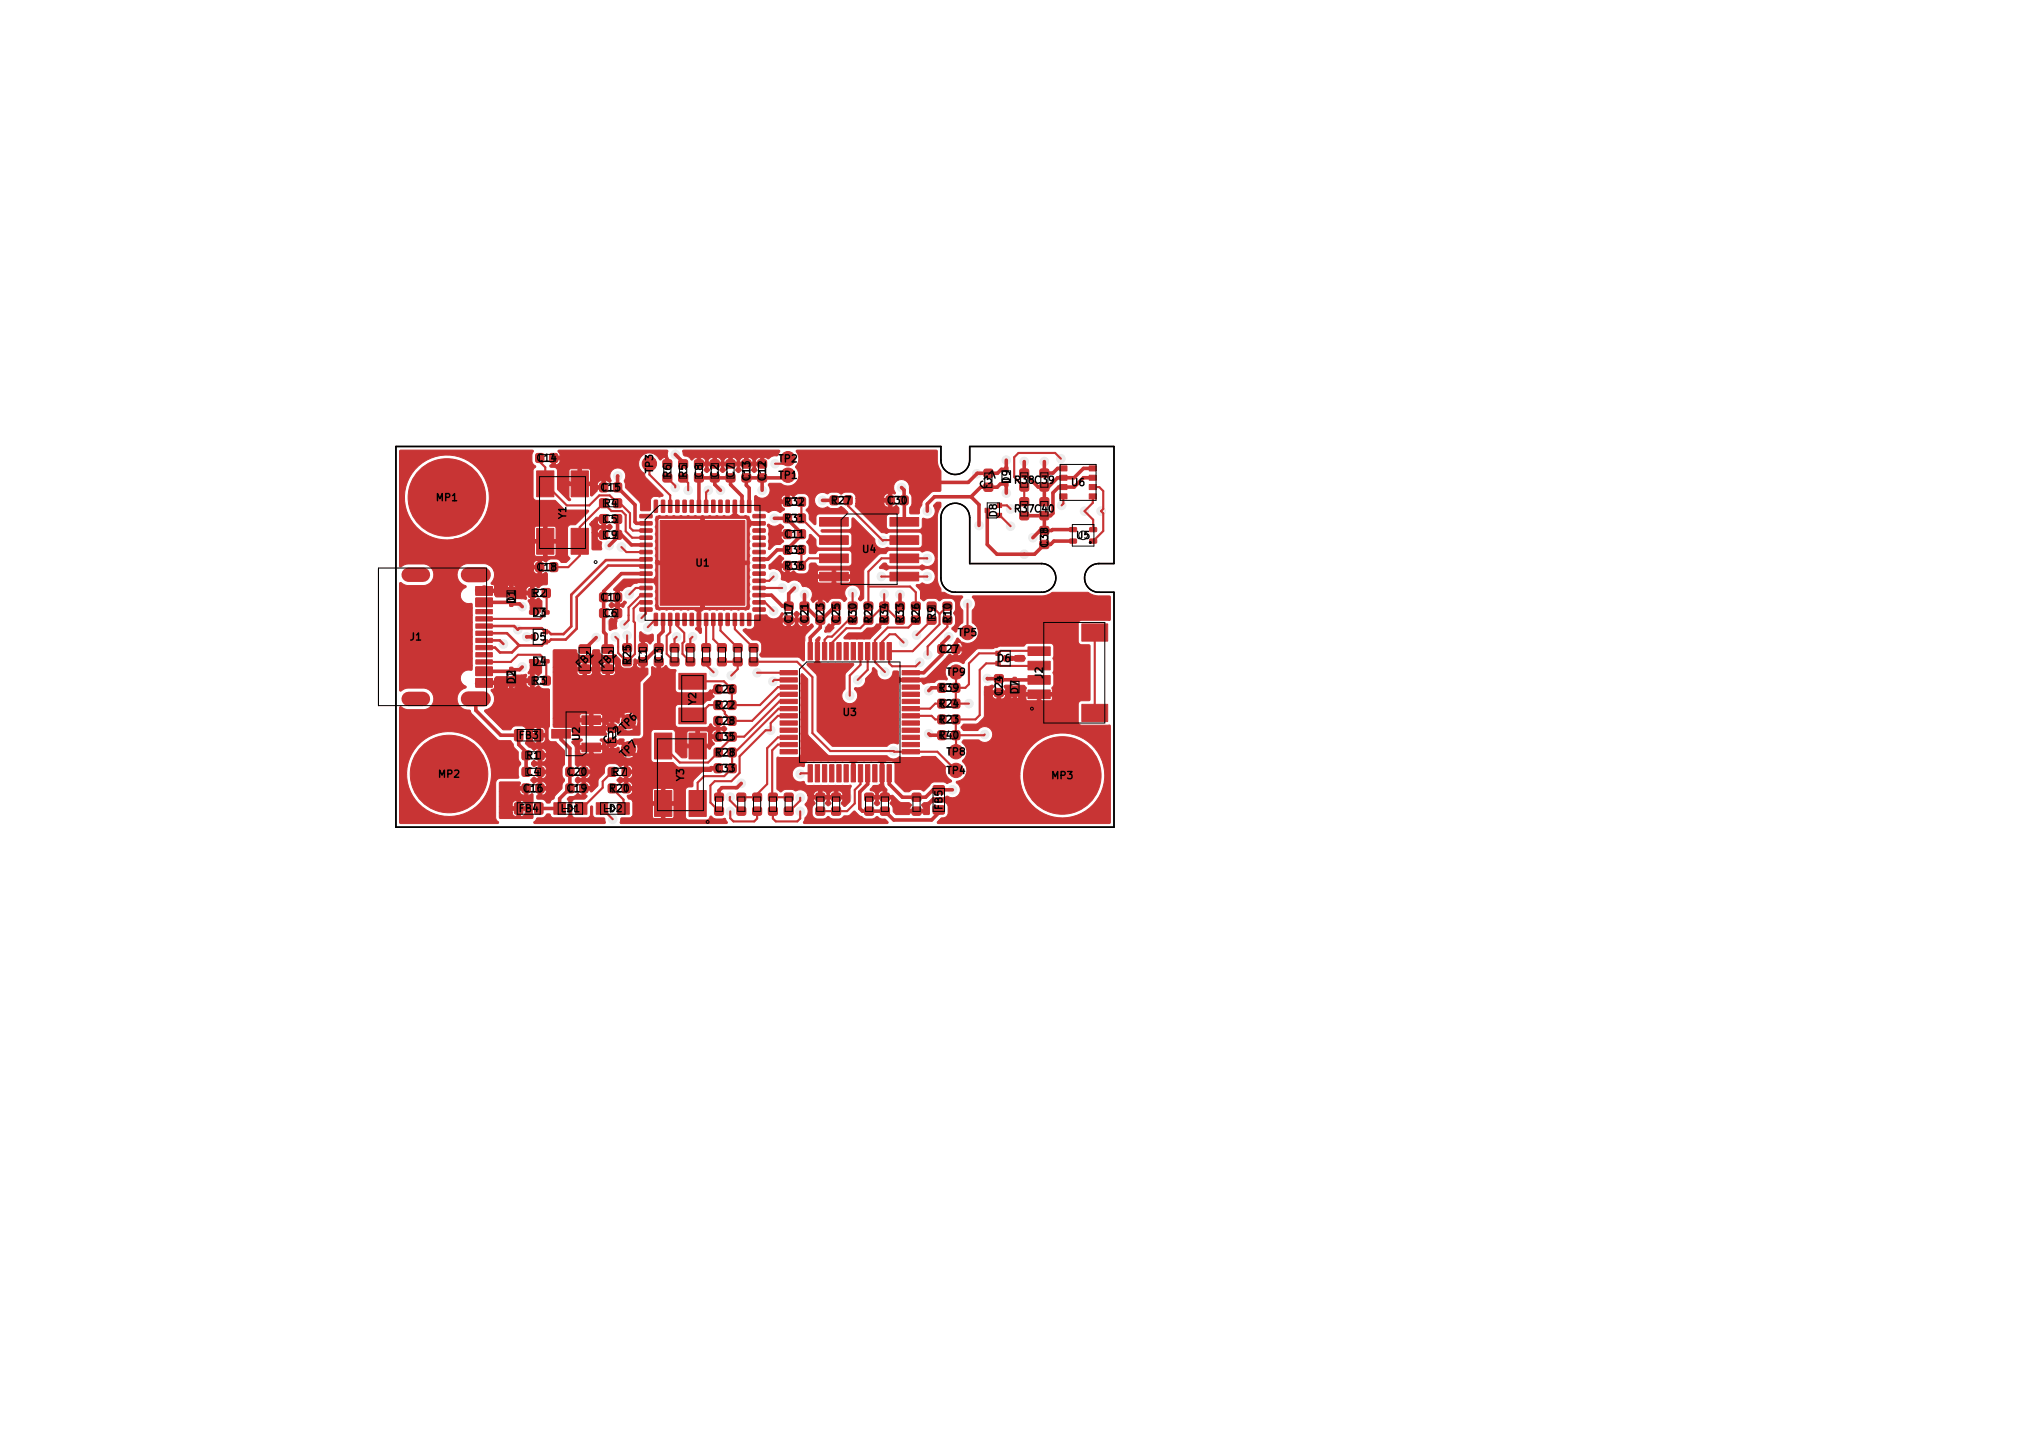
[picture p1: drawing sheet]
<svg xmlns="http://www.w3.org/2000/svg" width="297mm" height="210mm" viewBox="0 0 297 210" stroke-linecap="round" stroke-linejoin="round" font-family="sans-serif">
<defs><g id="words">
<g font-size="1.5">
<text x="78.6" y="68">C14</text>
<text x="96.2" y="69.6" transform="rotate(-90 96.2 69.6)">TP3</text>
<text x="98.8" y="70.2" transform="rotate(-90 98.8 70.2)">R6</text>
<text x="101.1" y="70.2" transform="rotate(-90 101.1 70.2)">R5</text>
<text x="103.4" y="70.2" transform="rotate(-90 103.4 70.2)">C8</text>
<text x="105.7" y="70.2" transform="rotate(-90 105.7 70.2)">C2</text>
<text x="108.1" y="70.2" transform="rotate(-90 108.1 70.2)">C7</text>
<text x="110.4" y="70.7" transform="rotate(-90 110.4 70.7)">C13</text>
<text x="112.7" y="70.7" transform="rotate(-90 112.7 70.7)">C12</text>
<text x="114.1" y="70.6">TP1</text>
<text x="114.1" y="68.2">TP2</text>
<text x="148.5" y="71.1" transform="rotate(-90 148.5 71.1)">D9</text>
<text x="148.7" y="71.3">R38 C39</text>
<text x="157.1" y="71.6">U6</text>
<text x="63.8" y="73.8">MP1</text>
<text x="83.4" y="76.3" transform="rotate(-90 83.4 76.3)">Y1</text>
<text x="88" y="72.4">C15</text>
<text x="88.5" y="77">C5</text>
<text x="88.5" y="74.7">R4</text>
<text x="115" y="76.9">R31</text>
<text x="115" y="74.5">R32</text>
<text x="121.8" y="74.3">R27</text>
<text x="130" y="74.3">C30</text>
<text x="144.5" y="72.2" transform="rotate(-45 144.5 72.2)">C37</text>
<text x="146.6" y="76" transform="rotate(-90 146.6 76)">D8</text>
<text x="148.7" y="75.5">R37 C40</text>
<text x="88.5" y="79.3">C9</text>
<text x="101.9" y="83.4">U1</text>
<text x="115" y="79.2">C11</text>
<text x="115" y="81.5">R35</text>
<text x="115" y="83.9">R36</text>
<text x="126.4" y="81.4">U4</text>
<text x="154.1" y="80.5" transform="rotate(-90 154.1 80.5)">C38</text>
<text x="157.8" y="79.4">U5</text>
<text x="75.9" y="88.7" transform="rotate(-90 75.9 88.7)">D1</text>
<text x="78" y="87.9">R2</text>
<text x="78.6" y="84.1">C18</text>
<text x="88" y="88.5">C10</text>
<text x="60" y="94.3">J1</text>
<text x="78" y="94.3">D5</text>
<text x="78" y="90.7">D3</text>
<text x="88.5" y="90.8">C6</text>
<text x="116.6" y="91.6" transform="rotate(-90 116.6 91.6)">C17</text>
<text x="118.9" y="91.6" transform="rotate(-90 118.9 91.6)">C21</text>
<text x="121.2" y="91.6" transform="rotate(-90 121.2 91.6)">C23</text>
<text x="123.6" y="91.6" transform="rotate(-90 123.6 91.6)">C25</text>
<text x="126" y="91.6" transform="rotate(-90 126 91.6)">R30</text>
<text x="128.3" y="91.6" transform="rotate(-90 128.3 91.6)">R29</text>
<text x="130.6" y="91.6" transform="rotate(-90 130.6 91.6)">R34</text>
<text x="132.9" y="91.6" transform="rotate(-90 132.9 91.6)">R33</text>
<text x="135.3" y="91.6" transform="rotate(-90 135.3 91.6)">R26</text>
<text x="137.6" y="91.1" transform="rotate(-90 137.6 91.1)">R9</text>
<text x="139.9" y="91.6" transform="rotate(-90 139.9 91.6)">R10</text>
<text x="140.5" y="93.7">TP5</text>
<text x="75.9" y="100.5" transform="rotate(-90 75.9 100.5)">D2</text>
<text x="78" y="100.7">R3</text>
<text x="78" y="97.9">D4</text>
<text x="85.3" y="98.4" transform="rotate(-45 85.3 98.4)">FB1</text>
<text x="88.7" y="98.4" transform="rotate(-45 88.7 98.4)">FB2</text>
<text x="92.9" y="97.7" transform="rotate(-90 92.9 97.7)">R25</text>
<text x="95.2" y="97.2" transform="rotate(-90 95.2 97.2)">C1</text>
<text x="97.5" y="97.2" transform="rotate(-90 97.5 97.2)">C3</text>
<text x="104.8" y="102">C26</text>
<text x="137.6" y="96.1">C27</text>
<text x="137.6" y="101.8">R39</text>
<text x="138.8" y="99.5">TP9</text>
<text x="146.2" y="97.4">D6</text>
<text x="149.8" y="101.9" transform="rotate(-90 149.8 101.9)">D7</text>
<text x="153.3" y="99.7" transform="rotate(-90 153.3 99.7)">J2</text>
<text x="102.5" y="103.6" transform="rotate(-90 102.5 103.6)">Y2</text>
<text x="104.8" y="106.6">C28</text>
<text x="104.8" y="104.3">R22</text>
<text x="123.5" y="105.4">U3</text>
<text x="137.6" y="106.4">R23</text>
<text x="137.6" y="104.1">R24</text>
<text x="147.4" y="102.2" transform="rotate(-90 147.4 102.2)">C24</text>
<text x="76" y="108.7">FB3</text>
<text x="77.1" y="111.7">R1</text>
<text x="85.4" y="108.8" transform="rotate(-90 85.4 108.8)">U2</text>
<text x="89.3" y="109.6" transform="rotate(-45 89.3 109.6)">C22 TP6</text>
<text x="91.8" y="111.6" transform="rotate(-45 91.8 111.6)">TP7</text>
<text x="104.8" y="113.6">C33</text>
<text x="104.8" y="111.3">R28</text>
<text x="104.8" y="108.9">C35</text>
<text x="137.6" y="108.7">R40</text>
<text x="138.8" y="111.1">TP8</text>
<text x="138.8" y="113.9">TP4</text>
<text x="64.2" y="114.4">MP2</text>
<text x="76" y="119.5">FB4</text>
<text x="76.6" y="116.5">C16</text>
<text x="77.1" y="114.1">C4</text>
<text x="82.2" y="119.5">LD1</text>
<text x="83" y="114.1">C20</text>
<text x="83" y="116.5">C19</text>
<text x="88.4" y="119.5">LD2</text>
<text x="89.2" y="116.5">R20</text>
<text x="89.7" y="114.1">R7</text>
<text x="100.7" y="114.7" transform="rotate(-90 100.7 114.7)">Y3</text>
<text x="138.6" y="118.9" transform="rotate(-90 138.6 118.9)">FB5</text>
<text x="154.2" y="114.6">MP3</text>
</g>
</g></defs>
<path d="M58.1 65.5h80v2a2.11 2.11 0 0 0 2.1 2.1 2.11 2.11 0 0 0 2.1-2.1v-2h21.2v17.2h-2.2a2.11 2.11 0 0 0-2.1 2.1 2.11 2.11 0 0 0 2.1 2.1h2.2v34.5h-105.4zM138.7 74.5a2.11 2.11 0 0 1 2.3-.5 2.11 2.11 0 0 1 1.3 1.9v6.8h10.5a2.11 2.11 0 0 1 2.2 2.1 2.11 2.11 0 0 1-2.2 2.1h-12.6a2.11 2.11 0 0 1-2.1-2.1v-8.9a2.11 2.11 0 0 1 .6-1.4z" fill="none" stroke="#d0d2cd" stroke-width=".21"/>
<g fill="#c83434" stroke="#c83434" stroke-width=".15">
<path d="M99.6 98.8h4v2.3h-4z"/>
<path d="M99.6 103.9h4v2.3h-4z"/>
<path d="M120.3 75.9h4.2v1.3h-4.2z"/>
<path d="M120.3 78.6h4.2v1.3h-4.2z"/>
<path d="M120.3 81.3h4.2v1.3h-4.2z"/>
<path d="M120.3 84h4.2v1.2h-4.2z"/>
<path d="M130.6 84h4.2v1.2h-4.2z"/>
<path d="M130.6 81.3h4.2v1.3h-4.2z"/>
<path d="M130.6 78.6h4.2v1.3h-4.2z"/>
<path d="M130.6 75.9h4.2v1.3h-4.2z"/>
<path d="M74.8 86.1l.5 .1-.1 .6h-.4z"/>
<path d="M90.1 87.1l.2-.1 .9 .1 .1 .2-.1 .9-.3 .1-.8-.1-.1-.2z"/>
<path d="M85.2 112.7l.2-.1 .8 .1 .1 .2-.1 .9-.2 .1-.8-.1-.1-.2z"/>
<path d="M69.8 86.1h2.5v1.2h-2.5z"/>
<path d="M69.8 87.7h2.5v1.3h-2.5z"/>
<path d="M69.8 90.5h2.5v.6h-2.5z"/>
<path d="M69.8 92.6h2.5v.6h-2.5z"/>
<path d="M69.8 93.6h2.5v.7h-2.5z"/>
<path d="M69.8 95.8h2.5v.6h-2.5z"/>
<path d="M69.8 97.9h2.5v1.2h-2.5z"/>
<path d="M69.8 99.6h2.5v1.2h-2.5z"/>
<path d="M69.8 96.8h2.5v.6h-2.5z"/>
<path d="M69.8 94.7h2.5v.6h-2.5z"/>
<path d="M69.8 91.5h2.5v.7h-2.5z"/>
<path d="M69.8 89.4h2.5v.7h-2.5z"/>
<path d="M117.1 77.8l.2-.1 .8 .1 .1 .2-.1 1h-.2h-.8l-.1-.3z"/>
<path d="M77.6 99.3l.2-.1 .9 .1v.2v1h-.3h-.8l-.1-.3z"/>
<path d="M79.6 99.3l.3-.1 .8 .1 .1 .2-.1 1h-.2h-.9l-.1-.3z"/>
<path d="M90.1 75.6l.2-.1 .9 .1 .1 .2-.1 .9-.3 .1-.8-.1-.1-.2z"/>
<path d="M88.1 75.6l.2-.1 .8 .1 .1 .2-.1 .9-.2 .1-.8-.1-.1-.2z"/>
<path d="M93.9 75.5h1.7l.1 .4-.1 .1h-1.6z"/>
<path d="M93.9 76.6l1.7-.1 .1 .5-.1 .1-1.6-.1z"/>
<path d="M93.9 77.6h1.7l.1 .4-.1 .1h-1.6z"/>
<path d="M93.9 78.7l1.7-.1 .1 .5-.1 .1-1.6-.1z"/>
<path d="M93.9 79.7h1.7l.1 .4-.1 .1h-1.6z"/>
<path d="M93.9 80.8l1.7-.1 .1 .5-.1 .1h-1.6z"/>
<path d="M93.9 81.8h1.7l.1 .4-.1 .1h-1.6z"/>
<path d="M93.9 82.9h1.7l.1 .4-.1 .1h-1.6z"/>
<path d="M93.9 83.9h1.7l.1 .4-.1 .1h-1.6z"/>
<path d="M93.9 85h1.7l.1 .4-.1 .1h-1.6z"/>
<path d="M93.9 86h1.7l.1 .5h-.1h-1.6z"/>
<path d="M93.9 87.1h1.7l.1 .4-.1 .1h-1.6z"/>
<path d="M93.9 88.2l1.7-.1 .1 .5h-.1h-1.6z"/>
<path d="M93.9 89.2h1.7l.1 .4-.1 .1h-1.6z"/>
<path d="M96 90h.5v1.7l-.1 .1-.4-.1z"/>
<path d="M97.1 90h.5v1.7l-.1 .1-.4-.1z"/>
<path d="M98.1 90h.5v1.7l-.1 .1-.4-.1z"/>
<path d="M99.2 90h.5v1.7l-.1 .1-.4-.1z"/>
<path d="M100.2 90h.5v1.7l-.1 .1-.4-.1z"/>
<path d="M101.3 90h.5v1.7l-.1 .1-.4-.1z"/>
<path d="M102.4 90h.4v1.7v.1l-.5-.1z"/>
<path d="M103.4 90h.5v1.7l-.1 .1-.4-.1z"/>
<path d="M104.5 90h.4v1.7v.1l-.5-.1z"/>
<path d="M105.5 90h.5v1.7l-.1 .1-.4-.1z"/>
<path d="M106.6 90h.4l.1 1.7-.1 .1-.5-.1z"/>
<path d="M107.6 90h.5v1.7l-.1 .1-.4-.1z"/>
<path d="M108.7 90h.5v1.7l-.1 .1-.5-.1z"/>
<path d="M109.7 90h.5v1.7l-.1 .1-.4-.1z"/>
<path d="M110.5 89.2h1.7l.1 .4-.1 .1h-1.6z"/>
<path d="M110.5 88.2l1.7-.1 .1 .5h-.1h-1.6z"/>
<path d="M110.5 87.1h1.7l.1 .4-.1 .1h-1.6z"/>
<path d="M110.5 86h1.7l.1 .5h-.1h-1.6z"/>
<path d="M110.5 85h1.7l.1 .4-.1 .1h-1.6z"/>
<path d="M110.5 83.9h1.7l.1 .4-.1 .1h-1.6z"/>
<path d="M110.5 82.9h1.7l.1 .4-.1 .1h-1.6z"/>
<path d="M110.5 81.8h1.7l.1 .4-.1 .1h-1.6z"/>
<path d="M110.5 80.8l1.7-.1 .1 .5-.1 .1h-1.6z"/>
<path d="M110.5 79.7h1.7l.1 .4-.1 .1h-1.6z"/>
<path d="M110.5 78.7l1.7-.1 .1 .5-.1 .1-1.6-.1z"/>
<path d="M110.5 77.6h1.7l.1 .4-.1 .1h-1.6z"/>
<path d="M110.5 76.6l1.7-.1 .1 .5-.1 .1-1.6-.1z"/>
<path d="M110.5 75.5h1.7l.1 .4-.1 .1h-1.6z"/>
<path d="M109.7 73.4h.5v1.7l-.1 .1-.4-.1z"/>
<path d="M108.7 73.4h.5v1.7l-.1 .1-.5-.1z"/>
<path d="M107.6 73.4h.5v1.7l-.1 .1-.4-.1z"/>
<path d="M106.6 73.4h.4l.1 1.7-.1 .1-.5-.1z"/>
<path d="M105.5 73.4h.5v1.7l-.1 .1-.4-.1z"/>
<path d="M104.5 73.4h.4v1.7v.1l-.5-.1z"/>
<path d="M103.4 73.4h.5v1.7l-.1 .1-.4-.1z"/>
<path d="M102.4 73.4h.4v1.7v.1l-.5-.1z"/>
<path d="M101.3 73.4h.5v1.7l-.1 .1-.4-.1z"/>
<path d="M100.2 73.4h.5v1.7l-.1 .1-.4-.1z"/>
<path d="M99.2 73.4h.5v1.7l-.1 .1-.4-.1z"/>
<path d="M98.1 73.4h.5v1.7l-.1 .1-.4-.1z"/>
<path d="M97.1 73.4h.5v1.7l-.1 .1-.4-.1z"/>
<path d="M96 73.4h.5v1.7l-.1 .1-.4-.1z"/>
<path d="M96.9 76.4h12.4v12.4h-12.4z"/>
<path d="M150.9 101.2h3.2v1.3h-3.2z"/>
<path d="M150.9 99.1h3.2v1.3h-3.2z"/>
<path d="M150.9 97h3.2v1.3h-3.2z"/>
<path d="M150.9 94.9h3.2v1.3h-3.2z"/>
<path d="M158.8 103.3h3.8v2.6h-3.8z"/>
<path d="M158.8 91.5h3.8v2.6h-3.8z"/>
<path d="M139.7 107.3l.3-.1 .8 .1 .1 .2-.1 1-.2 .1-.9-.1v-.3z"/>
<path d="M85.2 115.1l.2-.1 .8 .1 .1 .2-.1 1h-.2h-.8l-.1-.3z"/>
<path d="M79.7 93.9h.7v.6h-.7z"/>
<path d="M79.7 92.4h.7v.6h-.7z"/>
<path d="M91.5 94.5l.2-.1 .9 .1 .1 .2-.1 .9-.2 .1-.9-.1-.1-.2z"/>
<path d="M91.4 115.1l.2-.1 .8 .1 .1 .2-.1 1h-.2h-.8l-.1-.3z"/>
<path d="M97.4 67.5l.2-.1 .9 .1 .1 .3-.1 .8-.2 .1-.9-.1-.1-.2z"/>
<path d="M97.4 69.6l.2-.1 .9 .1 .1 .2-.1 .8-.2 .1-.9-.1-.1-.2z"/>
<path d="M106.9 105.2l.2-.1 .8 .1 .1 .2-.1 1h-.2h-.8l-.1-.3z"/>
<path d="M119.8 118.5l.2-.1 1 .1 .1 .2-.1 .8-.3 .1-.9-.1-.1-.2z"/>
<path d="M119.8 116.4l.2-.1 1 .1 .1 .3-.1 .8-.3 .1-.9-.1-.1-.2z"/>
<path d="M80.7 82.6l.2-.1 .9 .1 .1 .3-.1 .9-.2 .1-.9-.1-.1-.2z"/>
<path d="M132.2 72.8l.2-.1 .8 .1 .1 .3-.1 .9-.2 .1-.8-.1-.1-.2z"/>
<path d="M99.7 67.5l.2-.1 .9 .1 .1 .3-.1 .8-.2 .1-.9-.1-.1-.2z"/>
<path d="M99.7 69.6l.2-.1 .9 .1 .1 .2-.1 .8-.2 .1-.9-.1-.1-.2z"/>
<path d="M159.9 68.4h1v.7h-1z"/>
<path d="M159.9 69.7h1v.8h-1z"/>
<path d="M159.9 71.1h1v.7h-1z"/>
<path d="M159.9 72.5h1v.7h-1z"/>
<path d="M155.5 72.5h1.1v.7h-1.1z"/>
<path d="M155.5 71.1h1.1v.7h-1.1z"/>
<path d="M155.5 69.7h1.1v.8h-1.1z"/>
<path d="M155.5 68.4h1.1v.7h-1.1z"/>
<path d="M91.4 112.7l.2-.1 .8 .1 .1 .2-.1 .9-.2 .1-.8-.1-.1-.2z"/>
<path d="M89.3 112.7l.2-.1 .9 .1 .1 .2-.1 .9-.2 .1-.9-.1-.1-.2z"/>
<path d="M110 94.5l.2-.1 1 .1 .1 .2-.1 .9-.3 .1-.9-.1-.1-.2z"/>
<path d="M110 96.6l.2-.1 1 .1 .1 .2-.1 .8-.3 .1-.9-.1-.1-.2z"/>
<path d="M133.8 88.4l.2-.1 1 .1 .1 .2-.1 .9-.2 .1-1-.1-.1-.3z"/>
<path d="M139.7 105l.3-.1 .8 .1 .1 .2-.1 .9-.2 .1-.9-.1v-.2z"/>
<path d="M102 69.6l.2-.1 1 .1v.2v.8l-.3 .1-.9-.1-.1-.2z"/>
<path d="M102 67.5l.2-.1 1 .1v.3v.8l-.3 .1-.9-.1-.1-.2z"/>
<path d="M110.5 118.5l.2-.1 1 .1 .1 .2-.1 .8-.2 .1-1-.1-.1-.2z"/>
<path d="M110.5 116.4l.2-.1 1 .1 .1 .3-.1 .8-.2 .1-1-.1-.1-.2z"/>
<path d="M119.8 88.4l.2-.1 1 .1 .1 .2-.1 .9-.3 .1-.9-.1-.1-.3z"/>
<path d="M85 94.7l.2-.1 1.4 .1 .1 .2-.1 .9-.2 .1-1.4-.1v-.2z"/>
<path d="M160 79.1h.9v.5l-.1 .1h-.8l-.1-.2z"/>
<path d="M160 77.4h.9v.5l-.1 .1h-.8l-.1-.1z"/>
<path d="M157 77.4h.9l.1 .5-.1 .1h-.8l-.1-.1z"/>
<path d="M157 79.1h.9l.1 .5-.1 .1h-.8l-.1-.2z"/>
<path d="M133.9 118.5l.2-.1 1 .1 .1 .2-.1 .8-.2 .1-1-.1-.1-.2z"/>
<path d="M133.9 116.4l.2-.1 1 .1 .1 .3-.1 .8-.2 .1-1-.1-.1-.2z"/>
<path d="M106.9 102.9l.2-.1 .8 .1 .1 .2-.1 .9-.2 .1-.8-.1-.1-.2z"/>
<path d="M105.4 94.5l.2-.1 .9 .1 .1 .2-.1 .9-.2 .1-.9-.1-.1-.2z"/>
<path d="M105.4 96.6l.2-.1 .9 .1 .1 .2-.1 .8-.2 .1-.9-.1-.1-.2z"/>
<path d="M101.1 116h2.6v3.8h-2.6z"/>
<path d="M101.1 107.6h2.6v3.8h-2.6z"/>
<path d="M96.1 107.6h2.5v3.8h-2.5z"/>
<path d="M96.1 116h2.5v3.8h-2.5z"/>
<path d="M152.7 77.3l.2-.1 .9 .1 .1 .2-.1 .9-.2 .1-.9-.1-.1-.2z"/>
<path d="M78.5 107.1l.2-.1 .9 .1 .1 .2-.1 1.3-.1 .1-1-.1-.1-.1z"/>
<path d="M75.6 107.1l.1-.1 1 .1 .1 .2-.1 1.3-.2 .1-.9-.1-.1-.1z"/>
<path d="M149.7 73.1l.3-.1 .9 .1 .1 .2-.1 .9h-.2h-1l-.1-.3z"/>
<path d="M149.7 75.1l.3-.1 .9 .1 .1 .3-.1 .8-.2 .1-1-.1-.1-.2z"/>
<path d="M112.8 118.5l.3-.1 .9 .1 .1 .2-.1 .8-.2 .1-1-.1v-.2z"/>
<path d="M112.8 116.4l.3-.1 .9 .1 .1 .3-.1 .8-.2 .1-1-.1v-.2z"/>
<path d="M85.4 109h2.7v1.3h-2.7z"/>
<path d="M85.4 105h2.7v1.3h-2.7z"/>
<path d="M81 107h2.7v1.3h-2.7z"/>
<path d="M88.1 89.4l.2-.1 .8 .1 .1 .2-.1 .9-.2 .1-.8-.1-.1-.2z"/>
<path d="M90.1 89.4l.2-.1 .9 .1 .1 .2-.1 .9-.3 .1-.8-.1-.1-.2z"/>
<path d="M106.9 112.1l.2-.1 .9 .1 .1 .3-.1 .9-.2 .1-.9-.1-.1-.2z"/>
<path d="M117.1 80.1l.2-.1 .8 .1 .1 .2-.1 1-.2 .1-.8-.1-.1-.3z"/>
<path d="M144.5 68.9l.2-.1 .9 .1 .1 .2-.1 .9-.2 .1-.9-.1-.1-.2z"/>
<path d="M88.4 94.7l.2-.1 1.4 .1v.2v.9l-.2 .1-1.4-.1-.1-.2z"/>
<path d="M83.8 77.5h2.5v3.8h-2.5z"/>
<path d="M83.8 69.1h2.5v3.8h-2.5z"/>
<path d="M78.8 69.1h2.5v3.8h-2.5z"/>
<path d="M78.8 77.5h2.5v3.8h-2.5z"/>
<path d="M117.1 75.5l.2-.1 .8 .1 .1 .2-.1 .9-.2 .1-.8-.1-.1-.2z"/>
<path d="M81.3 117.8h1.7v1.7h-1.7z"/>
<path d="M84.4 117.8h1.7v1.7h-1.7z"/>
<path d="M129.3 118.5l.2-.1 1 .1v.2v.8l-.3 .1-.9-.1-.1-.2z"/>
<path d="M129.3 116.4l.2-.1 1 .1v.3v.8l-.3 .1-.9-.1-.1-.2z"/>
<path d="M146.2 95.5h.6v.7h-.6z"/>
<path d="M147.9 96.3h.7v.6h-.7z"/>
<path d="M106.9 100.5h.2h.8l.1 .3-.1 .9-.2 .1-.8-.1-.1-.2z"/>
<path d="M127 116.4l.2-.1 .9 .1 .1 .3-.1 .8-.2 .1-.9-.1-.1-.2z"/>
<path d="M127 118.5l.2-.1 .9 .1 .1 .2-.1 .8-.2 .1-.9-.1-.1-.2z"/>
<path d="M104.3 69.6l.2-.1 1 .1 .1 .2-.1 .8-.2 .1-1-.1-.1-.2z"/>
<path d="M104.3 67.5l.2-.1 1 .1 .1 .3-.1 .8-.2 .1-1-.1-.1-.2z"/>
<path d="M136.1 88.4l.3-.1 .9 .1 .1 .2-.1 .9-.2 .1-1-.1-.1-.3z"/>
<path d="M136.1 90.5l.3-.1 .9 .1 .1 .2-.1 .8-.2 .1-1-.1-.1-.2z"/>
<path d="M117.5 88.4l.2-.1 1 .1v.2v.9l-.3 .1-.9-.1-.1-.3z"/>
<path d="M146 99.1l.2-.1 1 .1 .1 .2-.1 .8-.2 .1-1-.1-.1-.2z"/>
<path d="M93.8 96.6l.2-.1 .9 .1 .1 .2-.1 .8-.2 .1-.9-.1-.1-.2z"/>
<path d="M93.8 94.5l.2-.1 .9 .1 .1 .2-.1 .9-.2 .1-.9-.1-.1-.2z"/>
<path d="M106.9 109.8l.2-.1 .9 .1 .1 .2-.1 1-.2 .1-.9-.1-.1-.2z"/>
<path d="M139.7 102.7l.3-.1 .8 .1 .1 .2-.1 .9-.2 .1-.9-.1v-.2z"/>
<path d="M111.3 67.5l.2-.1 .9 .1 .1 .3-.1 .8-.2 .1-.9-.1-.1-.2z"/>
<path d="M106.9 107.5l.2-.1 .9 .1 .1 .2-.1 1-.2 .1-.9-.1-.1-.2z"/>
<path d="M106.6 69.6l.2-.1 1 .1 .1 .2-.1 .8-.2 .1-1-.1-.1-.2z"/>
<path d="M106.6 67.5l.2-.1 1 .1 .1 .3-.1 .8-.2 .1-1-.1-.1-.2z"/>
<path d="M79.9 96.8h.6l.1 .4-.7 .1z"/>
<path d="M79.9 89.6h.6l.1 .4-.7 .1z"/>
<path d="M123.9 72.8l.3-.1 .8 .1 .1 .3-.1 .9-.2 .1-.9-.1-.1-.2z"/>
<path d="M137 118.3l.2-.1 1.3 .1 .1 .2-.1 .9-.1 .1-1.4-.1-.1-.2z"/>
<path d="M137 115.3h.2h1.3l.1 .2-.1 .9-.1 .1-1.4-.1-.1-.1z"/>
<path d="M144.6 74.6h.6v.6h-.6z"/>
<path d="M139.7 94.6h.3h.8l.1 .3-.1 .9-.2 .1-.9-.1v-.2z"/>
<path d="M77.6 86.4l.2-.1 .9 .1v.2v1l-.3 .1-.8-.1-.1-.2z"/>
<path d="M79.6 86.4l.3-.1 .8 .1 .1 .2-.1 1-.2 .1-.9-.1-.1-.2z"/>
<path d="M104.9 118.5l.3-.1 .9 .1 .1 .2-.1 .8-.2 .1-1-.1v-.2z"/>
<path d="M104.9 116.4l.3-.1 .9 .1 .1 .3-.1 .8-.2 .1-1-.1v-.2z"/>
<path d="M117.1 82.4l.2-.1 .8 .1 .1 .2-.1 1-.2 .1-.8-.1-.1-.2z"/>
<path d="M139.7 100.3l.3-.1 .8 .1 .1 .3-.1 .9-.2 .1-.9-.1v-.2z"/>
<path d="M108.2 118.5l.2-.1 1 .1 .1 .2-.1 .8-.2 .1-1-.1-.1-.2z"/>
<path d="M108.2 116.4l.2-.1 1 .1 .1 .3-.1 .8-.2 .1-1-.1-.1-.2z"/>
<path d="M147.5 68.5l.4 .1v.6h-.5z"/>
<path d="M138.5 88.4l.2-.1 .9 .1 .1 .2-.1 .9-.2 .1-.9-.1-.1-.3z"/>
<path d="M122.1 88.4l.2-.1 1 .1 .1 .2-.1 .9-.2 .1-1-.1-.1-.3z"/>
<path d="M103 94.5l.3-.1 .9 .1 .1 .2-.1 .9-.2 .1-1-.1v-.2z"/>
<path d="M103 96.6l.3-.1 .9 .1 .1 .2-.1 .8-.2 .1-1-.1v-.2z"/>
<path d="M96.1 94.5l.2-.1 1 .1v.2v.9l-.3 .1-.9-.1-.1-.2z"/>
<path d="M96.1 96.6l.2-.1 1 .1v.2v.8l-.3 .1-.9-.1-.1-.2z"/>
<path d="M76.7 112.7l.2-.1 .8 .1 .1 .2-.1 .9-.2 .1-.8-.1-.1-.2z"/>
<path d="M78.7 112.7l.2-.1 .9 .1 .1 .2-.1 .9-.2 .1-.9-.1-.1-.2z"/>
<path d="M98.4 96.6l.2-.1 1 .1 .1 .2-.1 .8-.2 .1-1-.1-.1-.2z"/>
<path d="M98.4 94.5l.2-.1 1 .1 .1 .2-.1 .9-.2 .1-1-.1-.1-.2z"/>
<path d="M129.2 88.4l.2-.1 .9 .1 .1 .2-.1 .9-.2 .1-.9-.1-.1-.3z"/>
<path d="M90.1 77.9l.2-.1 .9 .1 .1 .2-.1 1h-.3h-.8l-.1-.3z"/>
<path d="M88.1 77.9l.2-.1 .8 .1 .1 .2-.1 1h-.2h-.8l-.1-.3z"/>
<path d="M122.1 116.4l.2-.1 1 .1 .1 .3-.1 .8-.2 .1-1-.1-.1-.2z"/>
<path d="M122.1 118.5l.2-.1 1 .1 .1 .2-.1 .8-.2 .1-1-.1-.1-.2z"/>
<path d="M131.5 88.4l.2-.1 1 .1 .1 .2-.1 .9-.3 .1-.9-.1-.1-.3z"/>
<path d="M124.5 88.4l.3-.1 .9 .1 .1 .2-.1 .9-.2 .1-1-.1v-.3z"/>
<path d="M78.7 115.1l.2-.1 .9 .1 .1 .2-.1 1h-.2h-.9l-.1-.3z"/>
<path d="M100.7 96.6l.2-.1 1 .1 .1 .2-.1 .8-.2 .1-1-.1-.1-.2z"/>
<path d="M100.7 94.5l.2-.1 1 .1 .1 .2-.1 .9-.2 .1-1-.1-.1-.2z"/>
<path d="M78.5 117.9l.2-.1 .9 .1 .1 .1-.1 1.4-.1 .1-1-.1-.1-.2z"/>
<path d="M75.6 117.9l.1-.1 1 .1 .1 .1-.1 1.4-.2 .1-.9-.1-.1-.2z"/>
<path d="M152.7 73.1l.2-.1 .9 .1 .1 .2-.1 .9h-.2h-.9l-.1-.3z"/>
<path d="M152.7 75.1l.2-.1 .9 .1 .1 .3-.1 .8-.2 .1-.9-.1-.1-.2z"/>
<path d="M117.1 73h.2h.8l.1 .3-.1 .9-.2 .1-.8-.1-.1-.2z"/>
<path d="M148.7 99.4h.5l-.1 .7-.4-.1z"/>
<path d="M90.1 70.9l.2-.1 .9 .1 .1 .3-.1 .9-.3 .1-.8-.1-.1-.2z"/>
<path d="M108.9 67.5l.3-.1 .9 .1 .1 .3-.1 .8-.2 .1-1-.1v-.2z"/>
<path d="M115.2 118.5l.2-.1 .9 .1 .1 .2-.1 .8-.2 .1-.9-.1-.1-.2z"/>
<path d="M115.2 116.4l.2-.1 .9 .1 .1 .3-.1 .8-.2 .1-.9-.1-.1-.2z"/>
<path d="M149.7 68.9l.3-.1 .9 .1 .1 .2-.1 .8-.2 .1-1-.1-.1-.2z"/>
<path d="M149.7 70.9l.3-.1 .9 .1 .1 .2-.1 .9-.2 .1-1-.1-.1-.2z"/>
<path d="M88.1 73.3l.2-.1 .8 .1 .1 .2-.1 .9-.2 .1-.8-.1-.1-.2z"/>
<path d="M90.1 73.3l.2-.1 .9 .1 .1 .2-.1 .9-.3 .1-.8-.1-.1-.2z"/>
<path d="M115.2 88.4l.2-.1 .9 .1 .1 .2-.1 .9-.2 .1-.9-.1-.1-.3z"/>
<path d="M80.7 66.6l.2-.1 .9 .1 .1 .2-.1 1-.2 .1-.9-.1-.1-.2z"/>
<path d="M76.7 110.2h.2h.8l.1 .3-.1 .9-.2 .1-.8-.1-.1-.2z"/>
<path d="M78.7 110.2h.2h.9l.1 .3-.1 .9-.2 .1-.9-.1-.1-.2z"/>
<path d="M107.7 94.5l.2-.1 .9 .1 .1 .2-.1 .9-.2 .1-.9-.1-.1-.2z"/>
<path d="M107.7 96.6l.2-.1 .9 .1 .1 .2-.1 .8-.2 .1-.9-.1-.1-.2z"/>
<path d="M126.9 88.4l.2-.1 .9 .1 .1 .2-.1 .9-.2 .1-.9-.1-.1-.3z"/>
<path d="M87.5 117.8h1.7v1.7h-1.7z"/>
<path d="M90.7 117.8h1.7v1.7h-1.7z"/>
<path d="M152.7 70.9l.2-.1 .9 .1 .1 .2-.1 .9-.2 .1-.9-.1-.1-.2z"/>
<path d="M152.7 68.9l.2-.1 .9 .1 .1 .2-.1 .8-.2 .1-.9-.1-.1-.2z"/>
<path d="M114.5 98.4h2.5v.6h-2.5z"/>
<path d="M114.5 99.4h2.5v.7h-2.5z"/>
<path d="M114.5 100.5h2.5v.6h-2.5z"/>
<path d="M114.5 101.6h2.5v.6h-2.5z"/>
<path d="M114.5 102.6h2.5v.6h-2.5z"/>
<path d="M114.5 103.7h2.5v.6h-2.5z"/>
<path d="M114.5 104.7h2.5v.6h-2.5z"/>
<path d="M114.5 105.8h2.5v.6h-2.5z"/>
<path d="M114.5 106.8h2.5v.7h-2.5z"/>
<path d="M114.5 107.9h2.5v.6h-2.5z"/>
<path d="M114.5 108.9h2.5v.7h-2.5z"/>
<path d="M114.5 110h2.5v.6h-2.5z"/>
<path d="M118.6 112.2h.6v2.5h-.6z"/>
<path d="M119.6 112.2h.7v2.5h-.7z"/>
<path d="M120.7 112.2h.6v2.5h-.6z"/>
<path d="M121.8 112.2h.6v2.5h-.6z"/>
<path d="M122.8 112.2h.6v2.5h-.6z"/>
<path d="M123.9 112.2h.6v2.5h-.6z"/>
<path d="M124.9 112.2h.6v2.5h-.6z"/>
<path d="M126 112.2h.6v2.5h-.6z"/>
<path d="M127 112.2h.7v2.5h-.7z"/>
<path d="M128.1 112.2h.6v2.5h-.6z"/>
<path d="M129.1 112.2h.7v2.5h-.7z"/>
<path d="M130.2 112.2h.6v2.5h-.6z"/>
<path d="M132.4 110h2.5v.6h-2.5z"/>
<path d="M132.4 108.9h2.5v.7h-2.5z"/>
<path d="M132.4 107.9h2.5v.6h-2.5z"/>
<path d="M132.4 106.8h2.5v.7h-2.5z"/>
<path d="M132.4 105.8h2.5v.6h-2.5z"/>
<path d="M132.4 104.7h2.5v.6h-2.5z"/>
<path d="M132.4 103.7h2.5v.6h-2.5z"/>
<path d="M132.4 102.6h2.5v.6h-2.5z"/>
<path d="M132.4 101.6h2.5v.6h-2.5z"/>
<path d="M132.4 100.5h2.5v.6h-2.5z"/>
<path d="M132.4 99.4h2.5v.7h-2.5z"/>
<path d="M132.4 98.4h2.5v.6h-2.5z"/>
<path d="M130.2 94.3h.6v2.5h-.6z"/>
<path d="M129.1 94.3h.7v2.5h-.7z"/>
<path d="M128.1 94.3h.6v2.5h-.6z"/>
<path d="M127 94.3h.7v2.5h-.7z"/>
<path d="M126 94.3h.6v2.5h-.6z"/>
<path d="M124.9 94.3h.6v2.5h-.6z"/>
<path d="M123.9 94.3h.6v2.5h-.6z"/>
<path d="M122.8 94.3h.6v2.5h-.6z"/>
<path d="M121.8 94.3h.6v2.5h-.6z"/>
<path d="M120.7 94.3h.6v2.5h-.6z"/>
<path d="M119.6 94.3h.7v2.5h-.7z"/>
<path d="M118.6 94.3h.6v2.5h-.6z"/>
<path d="M74.8 97.9l.5 .1-.1 .6h-.4z"/>
<path d="M84.3 108.4h1a.23 .23 0 0 1 .1 .3 .23 .23 0 0 1-.2 .1l-.1 .6 3.7-.1a.62 .62 0 0 0 .8 .5h.7l.5-.1 .3 .9 .8-.7h.7l.8 .7 .2-.7-.2-.8-.8 .8h-.7l-.8-.8-.1 .1h-.9v.6h-.5v-.6h-.7l-.1 .1h-.3l-.1-.5a.2 .2 0 0 1-.3-.1 .2 .2 0 0 1 .1-.3h.5l.2 .2h1.9l.1-.2h.6l.1 .1-.1 .2 .7 .8 .8-.7-.1-.2 .1-.2h.9l.4-.2 .2-.5v-7.3l1.1-1.3v-1.2l.2-.1 .4 .2h.2v-1.1l.4-.1 .1 .2v1l.5-.1 .2-.2 .3 .1a1.16 1.16 0 0 0 1.3 .5l-.1 2.9 .1 .3 .4 .1h4.1l.6-.4 .2 .6 .3 .4-.6 .6h-.4l-.7 .6h-3.5l-.4 .1-.1 .3v2.6l.5 .3h4.1l.3-.1 .2-.4h.2a.67 .67 0 0 0 .7 .6v-1.1l.1-.2h.3l.1 .1v1.2l.6-.3 .4 .3v.2l-.3 .3-.6-.2-.1 1.2-1.1 .1 .1 .4 .2 .4-.4 .3-.2 .4h-.2l-.1-.2h-3.1v1.3l-.2 .2h-.6l-.8-.9-.1-1.1h4.9v-1.4h1.1v-.7h-.1a.63 .63 0 0 0-.5 .5v.2h-.5v-.3l-.2-.2h-1.1l-.1 1.9h-.5v-1.9h-1.1l-.2 .2v1.7h-1.7v-1.7l-.3-.4h-2.9l-.4 .4v3.9l.2 .3 .3 .2h2.8l.5 .5 .4 .2h4.3l.4-.2 1.2 .1 .1 .3-.2 .2h-1l-.2 .2h-1l-.4 .1-1.1 1.2-.1 .9-.8 .1-.3 .4v3.9l.1 .4 .4 .1h2.6l.3-.1 .2-.4h.3a1.68 1.68 0 0 0 1.6 .3h.1a.24 .24 0 0 1 .2 0 .24 .24 0 0 1 .1 .2l.1 .2a.17 .17 0 0 1 .1 .2 .17 .17 0 0 1-.1 .1h-15.4l-.2-.1 .2-.7h1.2l.4-.2h2.9l.1 .2 .2 .1h2.6l.3-.2v-1.7h-1.3v1.9h-.5l-.1-1.9h-1.2l-.1 1.6h-2.9l.1-.3v-1.9h6v-1.6l-.2-.3h-1.1v1.9h-.5l-.1-1.9h-1l-.2 .1-.1 1.8h-2.8l-.3-.3-.4-.1-.1-.2a.2 .2 0 0 1 0-.2 .2 .2 0 0 1 .2-.1 .63 .63 0 0 0 .5-.6v-.2h-1l-.2-.1v-.4h1.2v-.2a.62 .62 0 0 0-.6-.5v.7h-.6v-.7l-.6 .2-.5-.5 .5-.4 .5 .2h.8a.63 .63 0 0 0 .5-.5v-.2h-.6v.7h-.6v-1.2h1.2v-.2a.63 .63 0 0 0-.5-.5h-.1v.7h-.6v-.7l-.7 .2a.95 .95 0 0 0-1-.5 .92 .92 0 0 0-1.2 .8v.7l-.9 .9-.1 .9-.9 .9-.2-.3h-.6l-.1 .7 .3 .2-.4 .4-1.4 .1-.3 .1-.2 .3v1.8l.2 .3 .3 .2h1.9l.3-.3 .1-1.3 .1-.2 .2 .2v1.1l.1 .3 .4 .2h1.2l.1 .6v.2h-10.3a.24 .24 0 0 1-.1-.2 .24 .24 0 0 1 .2-.2l.2-.4h.9l.6-.6 .4 .1 .2 .3 .3 .2h1.8l.4-.2 .1-.3v-1.8l-.2-.5 .3-.3a.97 .97 0 0 0 1.1-.4l.1-.1 .6 .3v-1.3h1.2v-.2a.62 .62 0 0 0-.6-.5l-.1 .7h-.5v-.7l-.6 .2-.2-.1a.42 .42 0 0 1 0-.6 .42 .42 0 0 1 .6 0h.9a.63 .63 0 0 0 .5-.5v-.2h-.6l-.1 .7h-.5v-1.2h1.2v-.2a.63 .63 0 0 0-.5-.5h-.2v.7h-.5v-.7l-.7 .2-.3-.4v-1.1h7.1a1.31 1.31 0 0 0 1.5 0l-.8-.7-.7 .7h-7.1v-.7h.7l.1 .2 .2 .1h2.8l.2-.2 .1-.4-1.5-.1v.7h-.5v-.7h-1.4v.4h-.7v-.8l-.5-.6z"/>
<path d="M120.1 93.5a.22 .22 0 0 1 .2 .1 .22 .22 0 0 1 0 .2l-.1 .4v2.7l.1 .3 .3 .1h4.1h.5l.1 .2-1.2 1.4-.1 2.3a1.18 1.18 0 0 0-.1 1.7 1.18 1.18 0 0 0 1.8-.1 1.18 1.18 0 0 0-.3-1.7l.2-.2a1.22 1.22 0 0 0 1.5-1.4l.8-.8 .2-.7h.2l.4 .5a1.19 1.19 0 0 0 1.2 1.3 1.19 1.19 0 0 0 1.2-1.3h.7l.1 .7 .3 .3h3.6l.3-.2 3.2-3.3 .5 .2h.9a.62 .62 0 0 0 .5-.7h-.7v.7h-.5v-1.8l.4-.8h.2l.4 .5-.1 .2h-.4v.7h.7l-.2-.6 .1-.2h.2a1.59 1.59 0 0 0 2.2-1l.1-.4a1.95 1.95 0 0 0-.9-1.5v-1.8a1.19 1.19 0 0 0 0-1.9l.1-.2h10l.9-.1 .8-.4h5.2a2.57 2.57 0 0 0 1.6 .5h1.5l.2 .2-.1 3.4h-4.2l-.3 .2-.2 .3 .1 2.8 .3 .3h1.2l.2 .2v7.9l-.2 .1h-1.2l-.3 .3-.1 2.8 .2 .4 .3 .1h4.2v14.4h-25.3v-.2l.6-.6a.85 .85 0 0 0 .8-.3l.1-.4v-.9l-.1-.4-.4-.3h-1.5a.77 .77 0 0 0-.7 .7v.9l-.1 .2h-.6l-.2-.2h-2l-.1 .2h-1.8l-.5-.4-.1-.7-.4-.5 .2-.7h-1.9l.2 .6-.4 .4-.4-.3 .2-.7h-1.1l-.1-.1v-.2l.1-.2h2.2v-.6l-.2-.1a.62 .62 0 0 0-.5 .7h-.4v-.2a.73 .73 0 0 0-.8-.5v-.2l.4-.5 .8-.1 .3-.2v-2.9v-.2l-.3-.2h-3.1l-.3 .3-.1 1.6-.1 .1-.3-.1v-1.7l-.5-.2h-6l-.3 .1-.2 .6-.1 .1a1.17 1.17 0 0 0-1.6 1.1 1.17 1.17 0 0 0 1.7 1l.2 .5 .3 .2 6.2-.1a.22 .22 0 0 1 .2 .2 .22 .22 0 0 1-.1 .2v1.9l-.7 .8h-.3l-.3-.4 .2-.7h-2l.3 .6-.4 .4-.5-.3 .3-.7h-2v.2l.2 .4-.4 .6v1a.84 .84 0 0 0 .8 .8l1-.1 .4-.3h.3a1.68 1.68 0 0 0 1.6 .3l.6-.4 .7-.1 .8-.6 .8 .7 .2 .1a1.78 1.78 0 0 0 1.8 .3l.5-.3a1.81 1.81 0 0 0 1.2 .4l.4 .4-.1 .2h-12.1l-.2-.1 .2-.6a1.31 1.31 0 0 0 0-2l.1-.2a1.13 1.13 0 0 0 .3-1.2h5.2v-.2a.62 .62 0 0 0-.7-.5v.7h-.6v-.6l-.2-.1a.63 .63 0 0 0-.5 .6v.1h-.3v-.2a.62 .62 0 0 0-.7-.5l-.1 .7h-.5v-.6l-.2-.1a.63 .63 0 0 0-.5 .6v.1h-.9v-.1a1.23 1.23 0 0 0-1.8-.5 1.94 1.94 0 0 0-1.6-.3l-.5 .4-.6-.4v-4.6l.1-.1h3l.4-.3v-11.5a.27 .27 0 0 1 .3-.4l.7 .8 .1 8.1 2.8 2.9 .4 .2h8.4a1.23 1.23 0 0 0 1.8 .1l.3 .1h2.7l.4-.1h1.8l1.5 1.4v.7a1.66 1.66 0 0 0 .6 1.2l.3 .2 .1 .1-.7 .4-.6-.3h-1.4l-.3 .2-1 1.1-.2 .1a1.79 1.79 0 0 0-1.6-.3l-.5 .4-.7-.1-1.3-1.3-.1-2.7-.1-.3-.3-.1h-.8l-.4 .2v2.9v.5l.5 .6-.1 .8h.9l1.1 1 1.4 .1 .3 .3-.3 .7h2v-.3l-.3-.4 .3-.3 .8-.2 .7-.6h1.4l.6-.2a1.21 1.21 0 0 0 1.8-.3 1.21 1.21 0 0 0-.5-1.7l.1-.2h.2a1.58 1.58 0 0 0 1.2-1h7.9v.7a6.2 6.2 0 0 0 9.6 4.7 6.2 6.2 0 0 0-.3-10.6 6.2 6.2 0 0 0-9.3 5.2h-7.9l.1-.9-.3-.6-.4-.4 .1-.1a1.62 1.62 0 0 0-.1-2.7l.3-.3h2.2a1.17 1.17 0 0 0 1.7-.1 1.17 1.17 0 0 0-.3-1.7 1.17 1.17 0 0 0-1.6 .4h-2l-.5-.5 .4-.4 2-.1 .9-.8 .2-.4v-3l1.1 .1a.62 .62 0 0 0 .7 .5h.8l.4-.4h.8l.3 .4 1.9-.1 .1 .2 .2 .1h3.4l.2-.2v-.4l-1.6-.1v.7h-.6v-.7h-1.6l-.1 .4h-1.2l.2-.3h-.3v.3h-.5l-.1-.3h-1.1l.1-.3h-.7v.6h-.6v-.6h-.7v.1h-1.1v-.4h5v-.1l-.3-.3v.4h-.5l-.1-.4-.1 .1-.2 .3h-3.8v-.9l1-.1a.23 .23 0 0 1 .3 0 .23 .23 0 0 1-.1 .4l-.1 .4h2v-.2l-.3-.4 .3-.3h.8l.3 .1h1.6l.3 .3v.7h3.8v-.7l.3-.5-.1-1.5a.41 .41 0 0 1 .1-.6l-.1-1.5a.41 .41 0 0 1 .1-.6v-1.3l-.4-.5h-3.5l-.6 .4h-3.4l-1.1 .4h-2.3l-1.7 1.7-.2 .4-.6-.2a1.58 1.58 0 0 0-2.1 1.1l-.1 .7 .3 .7-.1 .2-.3-.1a1.37 1.37 0 0 0-1.5 .4l-1.1 .1-.4 .2-.4-.4h-.2h-2.7h-.2l-.2 .3v8.4l-.2 .5a1.34 1.34 0 0 0-1.6 .3h-7.9l-2.2-2.2-.1-8-.1-.4-1.4-1.4 .1-.2h.9l.3-.2v-3.2z"/>
<path d="M58.7 66.1l19.4-.1 .2 .2-.2 .6v.8a.94 .94 0 0 0 .5 .8l-.4 .6v3.9l.2 .4 .3 .1h2.8l1.2 1.3 .4 .1h3.1l.2 .2-1.9 2h-.9l-.3 .3v4.1l.3 .6-.5 .5h-.8a.83 .83 0 0 0-.7-.5h-.9l-.5 .5-.7-.3v2l.4-.1a.25 .25 0 0 1 .3-.1 .25 .25 0 0 1 .1 .2v1.6h-.7l-.5 .5-.7-.3v2l.6-.3 .5 .5v1l-.2 .6-.4 .3h-.9l-.2-.1v-.4h.9l-.3-.3-.1 .3h-.5v-.3a1.55 1.55 0 0 0-.3-1.2l.1-.1h.3l-.1-.7h-.6l.1 .5-.2 .1-1.5-.1-.7-.2h-2l-.3-.2v-.4h-2.6l-.2-.3h4.7l.2 .4h.6l.2-.1 .1-.3h-.3v.4h-.5v-.4h-5h8l.1-.7h-.2a.63 .63 0 0 0-.5 .7h-7.4l.1-.3h.9v-.3a.31 .31 0 0 1 .5 0v.3h1.2l.1-.2h3l-.3-.4v.4h-.5v-.4l-.2 .1-.1 .3h-1.9l-.1-.3-.1-.1a.23 .23 0 0 1-.3-.3 1.6 1.6 0 0 0 .3-1.8h5.9a.63 .63 0 0 0 .5 .5h.1v-.7h-.6v.2h-5.9l-.2-.4-.4-.4 7.1 .1v-.7l-.1-.1a.63 .63 0 0 0-.5 .6v.1h-6.5l-.8-.2h-2.4a1.67 1.67 0 0 0-1.5 1.6 1.67 1.67 0 0 0 1.3 1.7v.2a1.24 1.24 0 0 0-.8 1.6 1.24 1.24 0 0 0 1.6 .7l.1 .7v8.5v.5l-.1 .2a1.25 1.25 0 0 0-1.6 .8 1.25 1.25 0 0 0 .8 1.5v.2a1.67 1.67 0 0 0-1.3 2 1.67 1.67 0 0 0 1.9 1.3l.2 .5 3.7 3.7 .5 .3h1.6l.3 .4 .2 .6 .6 .7v1.1l.3 .5-.3 .8v1.4h-2.8l-.4 .2-.1 .3-.1 5.3 .2 .3 .3 .3-.1 .2h-14.4l-.1-7.4h1.1a6.2 6.2 0 0 0 8.9 5.8 6.2 6.2 0 0 0 1-10.7 6.2 6.2 0 0 0-9.9 4.2v.7h-1.1v-9.6l.3-.1 .5 .3 .4 .1h2.4a1.55 1.55 0 0 0 1.2-.6 1.59 1.59 0 0 0-1.2-2.5h-2.3l-.6 .1-.5 .3-.2-.1v-15.7l.3-.1 .5 .3 .4 .1h2.4a1.51 1.51 0 0 0 1.1-.6 1.59 1.59 0 0 0-1.1-2.5h-2.6l-.9 .4-.1-1.9h19.8l.1 .2 .2 .1h2.6h.2l.1-.2v-1.7h-1.3v1.9h-.5l-.1-1.9h-1.3v1.6h-19.8v-8.5h.8a6.2 6.2 0 0 0 7.2 6.3l15 .1v-1.7l-.2-.3h-1.1v1.9h-.5l-.1-1.9h-1l-.2 .1-.1 1.8h-11.8l.5-.1a6.2 6.2 0 0 0 4.6-6.9 6.2 6.2 0 0 0-6.5-5.3 6.2 6.2 0 0 0-5.8 6h-.8z"/>
<path d="M70 99.9h.8l.1-.2h.4v.2h1.2l.1-.4 .2-.2h2l.8-.2 1.6-.2 .1 .2-.1 .5h.6v-.7a.23 .23 0 0 1-.3-.3 1.39 1.39 0 0 0 .3-1h.7l.2-.3h-.4v.3h-.5v-.8h1.1l.4 .2 .2 .6-.1 1.2-.3 .3-.7-.2v2l.6-.3 .6 .4 .9 .1 .1 .1v5.3l-.2 .5v1.3l.4 .5 .8 .1 1.2 1.3v1.9l-.3 .5v1.1l.3 .8a1.43 1.43 0 0 0-.4 1.3l-.8 .8-.3 .6-.4 .2-.2 .4-.5-.1a.74 .74 0 0 0-.7-.4l-.7-.1v-.4l.2-.2 .7 .1a.62 .62 0 0 0 .5-.8h-.7v.7h-.5v-1.2h1.2v-.2a.62 .62 0 0 0-.7-.5v.7h-.5v-.7l-.6 .2-.5-.5 .4-.4 .5 .2h.9a.63 .63 0 0 0 .5-.5v-.2h-.7v.7h-.5v-1.2h1.2v-.2a.63 .63 0 0 0-.5-.5h-.2v.7h-.5v-.7l-.6 .2-.2-.1a.42 .42 0 0 1-.1-.7 .42 .42 0 0 1 .7 .1h.9a.63 .63 0 0 0 .5-.5v-.2h-.7v.7h-.5v-1.3l1.2 .1v-.2a.63 .63 0 0 0-.5-.6l-.2 .1v.6h-.5v-.7l-.7 .3-1.2-1 .2-.6h.8a.54 .54 0 0 0 .7 .5h.6a.57 .57 0 0 0 .6-.5v-.4h-.7v.9h-.5v-.9h-.7v.4h-.8v-.9h2.7v-.4a.54 .54 0 0 0-.7-.5v.9h-.5v-.9a.56 .56 0 0 0-.7 .5v.4h-.8v-.4a.76 .76 0 0 0-.7-.7h-1.1l-.6 .6-1.1-.1-2.6-2.6v-.2a1.66 1.66 0 0 0 1.3-1.2 1.66 1.66 0 0 0-.4-1.7l.1-.2 .3-.1 .1-.3h1.9l.2 .4h.6l.2-.1 .1-.3h-.3v.4h-.5v-.4h-2.2v-.3h-2.7l-.1-.1h7.4a.63 .63 0 0 0 .5 .6l.2-.1-.1-.7h-.6v.2h-7.4v-.2h5.8l-.1-.2-.2-.2v.4h-.5v-.4l-.2 .2-.1 .2h-4.7z"/>
<path d="M147.4 96.2h.2v.1h1.3l.1-.1h1.3a.49 .49 0 0 1-.1 .8h-1.2l-.1-.1h-1.2a.22 .22 0 0 1-.3 .1 .22 .22 0 0 1-.2-.2v-.2z"/>
<path d="M110.8 90.3l1.7-.1a1.22 1.22 0 0 0 1.2 .6 1.22 1.22 0 0 0 1-.9l.3 .1-.2 .7h1.9l-.2-.7 .3-.2 .2-.1 .3 .3-.2 .7 1.2 .1v1.1l.5-.1 .2-.2h.2l.1 .2v.2l-.9 .9-.3 .5-.1 3.5-.2 .1-.4-.4-.4-.2h-5.3a.3 .3 0 0 1-.1-.5l.2-.5v-.7a.81 .81 0 0 0-.8-.8h-.6l-1.3-1.3v-.2l.3-.2a.94 .94 0 0 0 1.3-.4v-.4h4.1a.63 .63 0 0 0 .5 .5h.9a.63 .63 0 0 0 .5-.5h.4a.63 .63 0 0 0 .5 .5h.2v-.7h-.7v.2h-.4v-.2l-.7 .1v.6h-.5v-.7h-.7v.2h-4.1z"/>
<path d="M93.9 92.7h.1a1.39 1.39 0 0 0 1.8 .3l.1 .2-.1 .8-.3 .5-.6-.4h-.3v1.1l-.1 .1h-.3l-.1-.1v-1.1l-.2-.1z"/>
<path d="M123.9 93.5l.7-.6 1.9-.1 .7-.6 .6-.1a.87 .87 0 0 0 .9-.5l.5 .3 .1 .2-1.6 1.6-3.7 .1-.2-.2z"/>
<path d="M96.3 75.8l.5-.2 .3 .1 .8-.1 .3 .1 .7-.1 .3 .1 .8-.1 .3 .1 .7-.1 .3 .1 .8-.1 .3 .1 .7-.1 .3 .1 .8-.1 .3 .1 .8-.1 .2 .1 .8-.1 .2 .1a1.25 1.25 0 0 0 1.1-.2v-1.3l.1-.2h.3l.1 .1 .1 1.4a1.57 1.57 0 0 0 1.3 .1l.4 .2 .3 .7h1.3l.2 .2-.2 .3-1.3 .1-.2 .4v.9v.3v.8v.2v.8v.3v.8v.2v.8v.3v.8v.3v.7v.3v.8v.3v.7v.3v.8v.8a.59 .59 0 0 1-.2 .7 .59 .59 0 0 1-.7 0l-.8 .1-.2-.1-.8 .1-.3-.1-.8 .1-.3-.1-1.8 .1a1.2 1.2 0 0 0-1.2 .2l-.1 2.4 .1 .1v.6l-.1 .2-.7-.7v-.2h.2v-2.4l-.6-.3-.7 .1-.3-.1-.8 .1-.3-.1-.8 .1-.2-.1-.8 .1-.7-.1-.3 .1a.56 .56 0 0 1-.6-.7h.4v.2l.3 .1h12.6l.1-.3v-5.9h-6.2v6.2h-.6v-6.3l-6.2 .1v5.9h-.4l.1-1.7-.1-.3 .1-.7-.3-.6h-2.4l-.6 .1-.4 .4-.2 .1a1.41 1.41 0 0 0-1.1 .6h-.4v1.9l.4-.1 .2-.1a.22 .22 0 0 1 .2-.2 .22 .22 0 0 1 .2 .3l-.4 .6-.6-.1v1.2h-.5v-1.2l-.6 .2-.4-.4 .3-.4 .7 .2v-1.9a.22 .22 0 0 1-.3-.3l1.5-1.4h4.4l.1-.2a.83 .83 0 0 0 .2-.9l-.1-.3 .1-.3-.1-.8v-.2h13.4v-6l-.1-.2-.2-.1-5.9 .1v6.2h-.6v-6.2h-6.1l-.1 .2v6h-.4v-.8l.1-.7-.1-.4 .1-.7-.1-.3 .1-.7-.1-.4 .1-.7-.1-.3 .1-.7-.1-.4z"/>
<path d="M121.5 91.6l.2-.1 .7 .6-.5 .6h-.6a.19 .19 0 0 1-.3 0 .19 .19 0 0 1 .1-.3l.1-.4z"/>
<path d="M116.9 66.1l20.5-.1 .2 .2v1.3a2.91 2.91 0 0 0 .5 1.7v2.8l-1.2 .1-.2 .1-1.3 1.4-.1 .5a1.52 1.52 0 0 0-.4 1.2l-1.2 .1-.2-.1v-.8l.3-.7v-1a.89 .89 0 0 1-.3-.8v-.2a1.19 1.19 0 0 0-1.5-1.4 1.19 1.19 0 0 0-.6 1.9l-.1 .2-.4-.1v2l.7-.2 .3 .3v.7l-.1 .2h-1.2l-.4 .2-.1 .3v1.3l.1 .4 .4 .1h4.4l.3-.3 .1-1.2 .1-.2a1.2 1.2 0 0 0 1.5-.3 1.2 1.2 0 0 0 0-1.5l.5-.5h.4l.2 .1a.88 .88 0 0 1-.2 .9l-.3 1.2-.1 8.7 .2 1 .4 .8v.5a.99 .99 0 0 1 .9 .3l.8 .2h1.3l.2 .3a1.26 1.26 0 0 0 0 1.9v1.8a1.64 1.64 0 0 0-.9 1l-.1 .4-.5-.4a.24 .24 0 0 1-.1-.2 .24 .24 0 0 1 .2-.2l.2-.2 .1-.4v-1l-.3-.4 .3-.5v-.9a.82 .82 0 0 0-.7-.8h-1.1l-.4 .3h-.2a1.7 1.7 0 0 0-1.7-.3l-.5 .4-.5-.4v-1.1l-.7-.8 .2-.1 .4-.1 .4-.2a1.19 1.19 0 0 0 1.6-.2 1.19 1.19 0 0 0-.1-1.6 1.19 1.19 0 0 0-1.6 0l-.4-.3h-4.3l-.6 .2-.4-.1-.5-.1v-.2l.6-.6h.4l.1 .3 .4 .2h4.3l.4-.2 .2 .1a1.18 1.18 0 0 0 1.8-1.2 1.18 1.18 0 0 0-2-.8l-.4-.2h-4.3l-.4 .1-.1 .3h-.8l-.4 .2-2.1 2.2v4.2l-.5 .4-.3-.2v-.2a1.18 1.18 0 0 0-.1-1.7 1.18 1.18 0 0 0-1.7 .1 1.18 1.18 0 0 0 .1 1.7l-.3 .3-.2-.1a1.7 1.7 0 0 0-1.7-.3l-.3 .1-.3 .5-.6-.4h-.2l-.1 1-.1 .2h-.2l-.2-.1v-1.1h-.2l-.4 .3a.21 .21 0 0 1-.2 .1 .21 .21 0 0 1-.2-.3l-.1-.3a1.19 1.19 0 0 0 0-1.3 1.19 1.19 0 0 0-1.2-.4l-.4-.7-.2-.1h2.8l.1 .2h.2h4.2l.3-.1v-.5h-2.1v.6h-.6v-.6h-2.1v.4h-2.8a1.3 1.3 0 0 0-1.5 .2l-.6-.4h-.4v-.8h10.1v-.4l-.3-.3h-1.8v.7h-.6v-.7h-1.8l-.3 .2v.5h-5.3a1.17 1.17 0 0 0-.9-.8h.8a.63 .63 0 0 0 .6 .5h.1v-.7h-.6l-.1 .2h-1.7v-.6l1.5-1.4 .6 .4-.4 .6v.2l1.2 .1v1.2l.6-.3 .2 .2a1.57 1.57 0 0 0 1.6 .3l.2-.1a1.6 1.6 0 0 0 .4-1.3l.2-.2h.6l.3 .3 .3 .2 4.5-.1 .3-.4v-1.4l-.1-.3-.4-.1h-4.3l-.3 .1-.2 .3h-.8l-.1-.1-.1-1-.3-.5v-.2a1.08 1.08 0 0 0 .4-1h.2l.7 .7 .1 1 .3 .3h4.6l.3-.5v-1.3l-.3-.5h-4l-.2-.2 .1-.2h4.1l.3-.3v-1.3l.2-.1 3.2 3.1a1.21 1.21 0 0 0 .5 1.2 1.21 1.21 0 0 0 1.3 0l.4 .1h4.4l.4-.5v-1.3l-.2-.4-.3-.1h-4.3l-.5 .2-.8-.2-3.8-3.9 .1-.3h4.1a.62 .62 0 0 0 .6 .5l.1-.7h-.7v.2h-4.1v-.8l4.7 .1 .1-.7-.2-.1a.63 .63 0 0 0-.5 .7h-4.1v-.1a.82 .82 0 0 0-.8-.8 1.47 1.47 0 0 0-1.3 .3 1.94 1.94 0 0 0-2.1 0 1.19 1.19 0 0 0-1.6 .1 1.19 1.19 0 0 0 0 1.6 1.19 1.19 0 0 0 1.6 .2 1.6 1.6 0 0 0 1.9 0l.2-.1 .3 .3 .6 .5v.2l-4.3 .1-.3 .3v1.1l-.3 .2-.7-.7-.1-.9-.4-.6 .4-.5 .1-1.1a.88 .88 0 0 0-1.2-.8l-.6 .1-.5 .4-.7-.3v1.2l-1.2 .1 .1 .4 .4 .5-.5 .4h-.2a1.22 1.22 0 0 0-1.6 0l-.4-.2-1.6-.1-.1-1.6 4.6 .1v-.7l-.2-.1a.63 .63 0 0 0-.5 .7h-3.9v-.4l.2-.2a1.22 1.22 0 0 0 1.7 .1 1.22 1.22 0 0 0 .1-1.7l.3-.2h1.5l.4 .2a1.6 1.6 0 0 0 1.9-.2 1.6 1.6 0 0 0 .3-1.9l-.4-.5 .1-.1a1.58 1.58 0 0 0 .1-2.1z"/>
<path d="M89.6 90.8l.2-.1 .4 .2 .3 .1-.1 .6 .1 .6-1 .3-.1-.1v-1.3z"/>
<path d="M86.8 76.6h.9a.63 .63 0 0 0 .5 .5h.1v-.7h-.6v.2h-.9l.8-.7h1.1l.2 .1v1.1l.6-.2 .3 .4-.3 .4-.6-.2-.1 1.2h-1.1v.2a.74 .74 0 0 0 .6 .6v1.2l-1.4-.1v-2.4h1.4v-.7h-.1a.63 .63 0 0 0-.5 .5v.2h-.8l-.1-.9-.3-.3z"/>
<path d="M112.7 76.9h.1a1.3 1.3 0 0 0 1.7 0l.5 .4-.4 .5v.3h1.1l.1 .1v.3l-.1 .1h-1.1v.3l.3 .3a.21 .21 0 0 1 .1 .3 .21 .21 0 0 1-.2 .1l-.3 .3h-.7l-.2 .1-.6 .6h-.2l.1-1.9-.1-.4 .1-.7-.3-.5z"/>
<path d="M81 67l1.2-.1v-.2l-.3-.5 .1-.2h15.9l.1 .2a1.33 1.33 0 0 0 .2 1.3v.8h-.4l-.1-.1v-1.1l-.5 .1-.2 .3-.2-.1a1.59 1.59 0 0 0-2-.9 1.59 1.59 0 0 0-1.1 1.9l.3 .6 .6 .5 .2 .6 2.5 2.5-.1 .2-.5 .1a.86 .86 0 0 0-1.2 .5l-.1 1.5h-1.4v-1l-.1-.3-2.1-2v-.7l-.2-.3a1.18 1.18 0 0 0-.1-1.6 1.18 1.18 0 0 0-1.6 0 1.18 1.18 0 0 0-.2 1.5l-.3 .3-.5-.3-.1 1.2-1.1 .1-.1 .3-.8 .7-.1-.2-.1-1.3h-3.1v1.6l.2 .4-.1 .2-.2-.1-1.6-1.6v-.6l6.5 .1v-.7l-.2-.1a.63 .63 0 0 0-.4 .7h-5.9v-.5h4.9l-.1-1.7-.2-.2h-1l-.1 1.9h-.5v-1.9h-1l-.2 .1-.1 1.8h-1.7v-1.8l-.3-.3-.7-.1a.22 .22 0 0 1-.1-.3 .22 .22 0 0 1 .3 0h.7a.63 .63 0 0 0 .5-.5v-.2h-.7v.7h-.5z"/>
<path d="M100.2 66.1l14.1-.1a.33 .33 0 0 1-.1 .6l-.2 .3a1.27 1.27 0 0 0-1.2 .4l-.7-.2v1.1l-.1 .1h-1.1l.2 .6-.4 .4-.4-.3 .2-.7h-2l.3 .6-.4 .4-.4-.3 .2-.7h-2l.3 .6-.4 .4-.5-.3 .3-.7h-2v.2l.3 .4-.5 .4-.4-.3 .3-.7h-1.1l-.2-.1v-.4h9.3v-.6l-.2-.1a.63 .63 0 0 0-.5 .6v.1h-.4v-.1a.63 .63 0 0 0-.5-.6l-.2 .1v.6h-.5v-.6l-.2-.1a.63 .63 0 0 0-.6 .6v.1h-.3v-.1a.63 .63 0 0 0-.5-.6l-.2 .1v.6h-.6v-.6l-.1-.1a.63 .63 0 0 0-.6 .6v.1h-.3v-.1a.63 .63 0 0 0-.5-.6l-.2 .1v.6h-.6v-.6l-.2-.1a.63 .63 0 0 0-.5 .6v.1h-.3v-.1a.63 .63 0 0 0-.6-.6l-.2 .1v.6h-.5v-.7l-.4 .1-.4 .3a1.13 1.13 0 0 0-1.1-.6l-.1-.2z"/>
<path d="M73.3 114.8l2.9-.1 .2 .2-.1 .5h1.1l.1 1.3 .6-.3 .1 .1v1.2l-.1 .3 .1 2-4.8 .1-.1-.1v-.7h1.9a.54 .54 0 0 0 .7 .5h.5a.56 .56 0 0 0 .7-.5v-.4h-.7v.9h-.5l-.1-.9h-.6v.4h-1.9v-1l3.7 .1 .1-.4a.54 .54 0 0 0-.7-.5v.8h-.5v-.8a.56 .56 0 0 0-.7 .5v.3h-1.9v-2.2h3a.63 .63 0 0 0 .5 .6l.1-.1v-.7h-.6v.2h-3z"/>
<path d="M81.2 95.4h3.4a.72 .72 0 0 0 .6 .8l1.4-.1a.72 .72 0 0 0 .4-.7h1a.72 .72 0 0 0 .5 .8l1.5-.1a.24 .24 0 0 1 .4 .1l.6 .6 .1 .8 .2 .3 .3 .1h.9l.4-.2 .1-.3h.4a.63 .63 0 0 0 .5 .5h.2v-.6h-.7v.1h-.4l.1-.8h.2l.1 .1 1.2 .1v1.1h.4l.1 .2v.8l-1.2 1.1v7.7l-3.2 .1-.1-.2 .2-.6h-2l.3 .6-.2 .2h-4.7l-.2-.2v-.7h7.5a1.31 1.31 0 0 0 1.5 0l-.8-.7-.7 .7h-7.5l-.1-.2-.2-.1h-2.4l-.1-.1v-.3h3.9l.1 .2 .2 .1 5.6-.1 .1 .1 .8-.7h.7l.8 .7 .1-.1a1.33 1.33 0 0 0-.1-1.4l-.8 .8h-.7l-.8-.8-.2 .4v.6h-.2l-.4-.2h-.2v.7h-.5v-.7h-.3a.62 .62 0 0 0-.5 .7h-.5l.1-.2v-.5h-1.4v.7h-.5v-.7h-1.4v.4h-3.9v-.9h7.2v-.5l-.1-.2h3.2l.7 .8 .8-.8a1.34 1.34 0 0 0-1.5 0h-4.4l-.1 .7h-.5v-.7h-1.1l-.3 .2v.5h-3.9v-6.8h3.5a.55 .55 0 0 0 .5 .5h1.3a.55 .55 0 0 0 .5-.5h1a.55 .55 0 0 0 .6 .5h1.2a.54 .54 0 0 0 .5-.7l-.8 .1v.6h-.6v-.7h-.8l-.1 .2h-1v-.2h-.9v.7h-.5l-.1-.7h-.8v.2h-3.5v-.7h9.1a.56 .56 0 0 0-.5-.7h-.3v.7h-.6v-.7h-.4a.56 .56 0 0 0-.5 .7h-1v-.1a.55 .55 0 0 0-.5-.6h-.4v.7h-.5l-.1-.7h-.3a.56 .56 0 0 0-.5 .7h-3.5z"/>
<circle cx="65.6" cy="73" r="5.7"/>
<circle cx="140.3" cy="110.3" r="1.05"/>
<circle cx="65.9" cy="113.6" r="5.7"/>
<circle cx="140.3" cy="98.6" r="1.05"/>
<circle cx="140.3" cy="113" r="1.05"/>
<circle cx="142" cy="92.8" r="1.05"/>
<circle cx="95.3" cy="68" r="1.05"/>
<circle cx="155.9" cy="113.8" r="5.7"/>
<circle cx="115.6" cy="69.7" r="1.05"/>
<circle cx="115.6" cy="67.3" r="1.05"/>
</g>
<path d="M68.7 84.3h2.2M68.7 102.5h2.2" fill="none" stroke="#c83434" stroke-width="2.2"/>
<path d="M60 84.3h2.1M60 102.5h2.1" fill="none" stroke="#c83434" stroke-width="2.1"/>
<g fill="#ececec" stroke="#ececec" stroke-width=".15">
<circle cx="94.4" cy="93.4" r=".63"/>
<circle cx="113.9" cy="82.9" r=".63"/>
<circle cx="136.1" cy="68.7" r=".63"/>
<circle cx="75.3" cy="82.8" r=".63"/>
<circle cx="128" cy="75.7" r=".63"/>
<circle cx="96.8" cy="66.7" r=".63"/>
<circle cx="99.8" cy="109.5" r=".63"/>
<circle cx="115.5" cy="71.8" r=".63"/>
<circle cx="129.3" cy="77.1" r=".63"/>
<circle cx="152.5" cy="103.6" r=".63"/>
<circle cx="113.6" cy="78.4" r=".63"/>
<circle cx="130.6" cy="71.5" r=".63"/>
<circle cx="85.7" cy="111.4" r=".63"/>
<circle cx="101.3" cy="102.5" r=".63"/>
<circle cx="143.4" cy="69.5" r=".63"/>
<circle cx="93.6" cy="115.7" r=".63"/>
<circle cx="73.2" cy="84.9" r=".63"/>
<circle cx="145" cy="101.7" r=".63"/>
<circle cx="103.7" cy="66.7" r=".63"/>
<circle cx="81" cy="115.7" r=".63"/>
<circle cx="136.6" cy="99.6" r=".63"/>
<circle cx="150.3" cy="81.3" r=".63"/>
<circle cx="82" cy="75.5" r=".63"/>
<circle cx="108.4" cy="66.7" r=".63"/>
<circle cx="82.2" cy="81.4" r=".63"/>
<circle cx="93.6" cy="113.3" r=".63"/>
<circle cx="111.3" cy="74.4" r=".63"/>
<circle cx="77.3" cy="93.4" r=".63"/>
<circle cx="87.2" cy="111.4" r=".63"/>
<circle cx="127.1" cy="93" r=".63"/>
<circle cx="128.7" cy="115.7" r=".63"/>
<circle cx="106.1" cy="66.7" r=".63"/>
<circle cx="89.8" cy="110.6" r=".63"/>
<circle cx="87.3" cy="77.3" r=".63"/>
<circle cx="99.8" cy="117.9" r=".63"/>
<circle cx="81" cy="110.8" r=".63"/>
<circle cx="125.9" cy="77.5" r=".63"/>
<circle cx="150.3" cy="67.7" r=".63"/>
<circle cx="101.4" cy="66.7" r=".63"/>
<circle cx="88.6" cy="69.7" r=".63"/>
<circle cx="147.7" cy="67.5" r=".63"/>
<circle cx="132.2" cy="118.4" r=".63"/>
<circle cx="72.4" cy="104.8" r=".63"/>
<circle cx="110.7" cy="66.7" r=".63"/>
<circle cx="127.3" cy="79.1" r=".63"/>
<circle cx="96.7" cy="98.9" r=".63"/>
<circle cx="113.4" cy="92.1" r=".63"/>
<circle cx="76.3" cy="99.6" r=".63"/>
<circle cx="85.1" cy="67.9" r=".63"/>
<circle cx="81" cy="113.3" r=".63"/>
<circle cx="117.9" cy="92.7" r=".63"/>
<circle cx="73.2" cy="82.8" r=".63"/>
<circle cx="121.6" cy="92.3" r=".63"/>
<circle cx="122.4" cy="86.4" r=".63"/>
<circle cx="124.3" cy="116.9" r=".63"/>
<circle cx="75.3" cy="84.9" r=".63"/>
<circle cx="76.3" cy="87.3" r=".63"/>
<circle cx="119.1" cy="84.6" r=".63"/>
<circle cx="148.9" cy="103.4" r=".63"/>
<circle cx="139" cy="97" r=".63"/>
<circle cx="120.4" cy="87.2" r=".63"/>
<circle cx="89.8" cy="91.3" r=".63"/>
<circle cx="149.7" cy="96.6" r=".63"/>
<circle cx="111.1" cy="98.7" r=".63"/>
<circle cx="132.3" cy="71.5" r=".63"/>
<circle cx="108.8" cy="114.9" r=".63"/>
<circle cx="118.1" cy="87.2" r=".63"/>
<circle cx="153.3" cy="67.7" r=".63"/>
<circle cx="83.5" cy="96.1" r=".63"/>
<circle cx="132.1" cy="87.2" r=".63"/>
<circle cx="81.9" cy="96.1" r=".63"/>
<circle cx="120.7" cy="73.4" r=".63"/>
<circle cx="151.6" cy="78.9" r=".63"/>
<circle cx="105.7" cy="71.9" r=".63"/>
<circle cx="139.8" cy="115.9" r=".63"/>
<circle cx="144.9" cy="99.6" r=".63"/>
<circle cx="99.1" cy="66.7" r=".63"/>
<circle cx="136.3" cy="107.7" r=".63"/>
<circle cx="143.7" cy="77.1" r=".63"/>
<circle cx="139.2" cy="93.4" r=".63"/>
<circle cx="147.7" cy="72.4" r=".63"/>
<circle cx="81.9" cy="97.7" r=".63"/>
<circle cx="136.1" cy="75" r=".63"/>
<circle cx="113.6" cy="76" r=".63"/>
<circle cx="136.3" cy="101.3" r=".63"/>
<circle cx="89.4" cy="80.1" r=".63"/>
<circle cx="87.5" cy="93.5" r=".63"/>
<circle cx="111.8" cy="71.9" r=".63"/>
<circle cx="116.6" cy="86.3" r=".63"/>
<circle cx="90.7" cy="69.8" r=".63"/>
<circle cx="75.5" cy="115.7" r=".63"/>
<circle cx="76.6" cy="97.9" r=".63"/>
<circle cx="74" cy="117.2" r=".63"/>
<circle cx="74" cy="115.7" r=".63"/>
<circle cx="76.6" cy="89" r=".63"/>
<circle cx="74" cy="118.6" r=".63"/>
<circle cx="76" cy="92.4" r=".63"/>
<circle cx="73.9" cy="94.5" r=".63"/>
<circle cx="104.7" cy="98.7" r=".63"/>
<circle cx="159.2" cy="75" r=".63"/>
<circle cx="148.3" cy="77.2" r=".63"/>
<circle cx="136.1" cy="82" r=".63"/>
<circle cx="142.2" cy="103.2" r=".63"/>
<circle cx="144.5" cy="107.8" r=".63"/>
<circle cx="148.3" cy="74.7" r=".63"/>
<circle cx="129.3" cy="84.6" r=".63"/>
<circle cx="125.1" cy="87" r=".63"/>
<circle cx="107.3" cy="99.1" r=".63"/>
<circle cx="136.1" cy="84.6" r=".63"/>
<circle cx="161.6" cy="75" r=".63"/>
<circle cx="117.4" cy="113.6" r=".63"/>
<circle cx="89.9" cy="120.2" r=".63"/>
<circle cx="101" cy="71.9" r=".63"/>
<circle cx="92.4" cy="87.2" r=".63"/>
<circle cx="99.1" cy="71.5" r=".63"/>
<circle cx="91.2" cy="80.3" r=".63"/>
<circle cx="99.3" cy="93.4" r=".63"/>
<circle cx="124.7" cy="102.1" r=".63"/>
<circle cx="101.6" cy="93.4" r=".63"/>
<circle cx="113.1" cy="107.1" r=".63"/>
<circle cx="129.6" cy="79.3" r=".63"/>
<circle cx="131.1" cy="110.2" r=".63"/>
<circle cx="90.3" cy="93.4" r=".63"/>
<circle cx="134.5" cy="93.2" r=".63"/>
<circle cx="113.7" cy="68" r=".63"/>
<circle cx="113.5" cy="89.6" r=".63"/>
<circle cx="91.6" cy="91.6" r=".63"/>
<circle cx="132.6" cy="94.3" r=".63"/>
<circle cx="94.1" cy="90.7" r=".63"/>
<circle cx="136.1" cy="96.1" r=".63"/>
<circle cx="125.9" cy="99.8" r=".63"/>
<circle cx="135" cy="97.2" r=".63"/>
<circle cx="95.1" cy="92" r=".63"/>
<circle cx="113.4" cy="100" r=".63"/>
<circle cx="103.9" cy="71.9" r=".63"/>
<circle cx="129.8" cy="87.2" r=".63"/>
<circle cx="142" cy="88.6" r=".63"/>
<circle cx="114.8" cy="86.3" r=".63"/>
<circle cx="107.1" cy="116.9" r=".63"/>
<circle cx="117.4" cy="119" r=".63"/>
<circle cx="107.2" cy="119" r=".63"/>
<circle cx="113.5" cy="84.6" r=".63"/>
<circle cx="117.4" cy="117" r=".63"/>
<circle cx="129.9" cy="98.6" r=".63"/>
<circle cx="92" cy="93.2" r=".63"/>
<circle cx="155.7" cy="67.3" r=".63"/>
<circle cx="155.8" cy="74.2" r=".63"/>
</g>
<g fill="none" stroke="#c83434" stroke-width=".53">
<path d="M90.6 76.2v2.3h.6l1.5 1.4h2.1M90.6 78.8l-1.2 1.3M90.7 69.8l-.1 1.7 2.6 2.6v2.5l.2 .2h1.4M99.1 66.7l1.2 1.1v.3M102.6 74.3v-4.2h4.6v1l1.7 1.7v1.5M104.9 70.1v1l.8 .8M111.8 70.1v1.8M113.6 78.4h2M113.6 76h2M115.3 70.1h-5.8v1.1l.5 .4v2.7M115.6 76.2l2 2M117.6 78.5l-2 2"/>
<path d="M120.7 73.4h1.7M132.3 71.5l.4 .4v1.5M132.7 73.4v3.2M135.9 68.9v1M142.5 72.9l1.2 1.1v3.1M142.5 72.9h-5.4l-1 1v1.1M143.4 69.5l-1.3 1.3h-5l-1-1.1M143.9 71.5l-1.4 1.4M144.9 74.9v5l1.4 1.4h5.5l1.5-1.4M146.8 71h.9v1.4M147 68.9l-.6 .5M147.7 67.5v1.4"/>
<path d="M150.3 67.7v1.7l2.1 2.1M150.3 75.7h3v2.1M152.6 77.8l-1 1.1M153.3 67.7v1.7h1.2l.7-.7h.9M153.3 71.5v2.1M154.5 77.7h3M157.5 79.4h-2.8l-.5 .5M157.6 71.5h-2.2l-.9 .8v3M159 70.1h1.4M160.4 68.7h-1.4l-1.4 1.4h-2.4l-1.3 1.4M71 86.7h3.8l.2-.2h.5l.8 .8 .4-.3h1.4M71 88.4h3.8"/>
<path d="M71 98.5h3.8M76.2 88.6l.5 .4M76.3 99.6l.4 .3h1.4M76.7 97.9l-.5 .4M77.3 93.4h1M77.3 93.4h.1M78.1 97v2.8M87.5 93.5l-1.7 1.7M94.4 93.4v1.7M94.8 85.2h-2.7l-1.5 1.5v3.3M94.8 84.2h-3.6l-2.6 2.6v5.9l.3 .4v1.9l.3 .2M96.5 95.1l-2 2"/>
<path d="M97.3 90.9v1.7l-.6 .7v1.8M115.6 80.7h-1.5l-1.4 1.4h-1.3M116.6 86.3l-.9 .8v1.8h-.9l-1.6-1.6h-1.8M118.1 87.2v1.7M118.2 88.9l2 2.1M120.4 91v1.1l-1.5 1.4v2M122.6 88.9l-2.1 2.1M122.7 91.2l-1.1 1.1M129.8 91l-2 2h-.7M132.1 87.2v1.7M138.2 96l-2.6 2.7h-1.9M139.2 93.4l-1 1.1v.7"/>
<path d="M144.9 99.6h1.7M146.8 99.7h2.1M148.3 96.6h1.4M148.9 99.8h3.6M69.8 102.5v1.7l3.7 3.7h2.6M71 100.2h3.8M76.1 109.2l1.1 1.1M77.2 110.8v2.5M82.3 107.7v.8l1.3 1.3v5.9l-1.5 1.5v1.4h-3M86.8 109.7h2.3M86.8 105.7h1.8M104.9 101.1l-1.4 1.4h-2.2"/>
<path d="M108.8 114.9l-.6 .7h-2.3l-.4 .4v1M127.3 113.5v1.5l-1.1 1.2v2.4l.4 .4h3.3l1.3 1.3h5.5l1.1-1M129.9 116.8v.2M130.5 113.5v1.5l1.9 2h3.4l1.1-1.1h2.9M136.3 107.7l.2 .2h1.7M138.2 100.9h-1.5l-.4 .4M146.6 101.6l-1.6 .1"/>
</g>
<g fill="none" stroke="#c83434" stroke-width=".32">
<path d="M80 68.6v2.4l3.2 3.2h3.3l1.5-1.5M88.6 73.8l-3.5 3.5v4.2l-1.7 1.7h-2.1M89.5 72.7l1.1 1.1h.4l1.5 1.5v2.1l.4 .4h1.9M89.7 75h1.5l.6 .6v2.3l1 1h2M95.3 69.6l3.1 3.1v1.6M97.9 70.1l1.2 1.2v.2M100.3 70.1l.7 .8v1M103.9 71.9l-.3 .4v2M117.6 73.6v2.4l3.2 3.2h1.6M124.5 74.2l5.1 5.1 3.1-.1M146.7 74.2h1.1l.5 .5M146.7 75.6l1.6 1.6"/>
<path d="M150.3 71.5v2.1M155.7 67.3l-.9-.8h-5.3l-.7 .6v2.9M156.1 72.8v1.1l-.3 .3M160.4 72.8v1l-1.2 1.2 1.2 1.3v1.4M160.4 71.5h.9l.6 .5v2.7l-.3 .3 .3 .3v2.6l-1.5 1.5M71 90.8h8.3M80.2 97.1v2.8M80.2 87.1v2.8M80.2 97l-.9-.9h-3.3l-1 1h-4M90.3 93.4l.4 .5v1.9M91.1 96.2l.9 .9M91.2 80.3l.7 .7h2.9"/>
<path d="M92 93.2v1.9M94.8 86.3h-1.5l-.9 .9M94.8 88.4h-.9l-.9 .9v1.9l.2 .2v4.5M94.8 87.3h-.8l-1.8 1.8v1.9l-.6 .6M94.8 89.4v.6l-.7 .7M96.3 90.9l-1.2 1.1M98.4 90.9v1.9l-.6 .5v2.6l1.2 1.2M99.3 93.4l-.3 .4v1.3M99.4 90.9v1l1 1v1.2l-.2 .3v1.5l1.1 1.2M101.6 100h4.6l1.2 1.1v2.3h4.1l2.7-2.6h1.5M101.6 93.4l-.3 .4v1.3M103.6 90.9v4.2"/>
<path d="M103.6 97.1v.4l1.1 1.2M104.7 90.9v2.9l1.2 1.3M105.7 90.9v1.6l2.6 2.6M105.9 97.1h2.4v1.1l-1 .9M107.8 90.9v1.4l2.8 2.8M110.6 97.1h6.4l2.2 2.2v8.3l2.7 2.6 15.7 .1 2.7 2.7M111.1 98.7h4.6M111.4 86.3h3.4M111.4 88.4h.9l1.2 1.2M113.5 84.6l-.6 .6h-1.5M115.7 99.8h-2.1l-.2 .2M117.6 80.7v2.3l1.1-1.1h3.7"/>
<path d="M124.5 91l-2.4 2.4h-.6l-.5 .5v1.6M125.1 87v1.9M126.3 95.5v2l-1.6 1.6v3M127.3 95.5v2.8l-1.4 1.5M127.4 86.1h6.2l.8 .8v2M127.4 91l-1.1 1.2h-2.1l-2.1 2.1v1.2M129.3 84.6h6.8M129.6 88.9l-2 2.1M129.8 87.2v1.7M129.8 88.9l2 2.1M132.6 94.3l-1.2-1.2h-.8l-1.2 1.1v1.3M134.4 91l-1.1 1.1h-3l-1.9 1.9v3.1l1.5 1.5"/>
<path d="M136.1 82l-6.7-.1-2 1.9v5.1M136.7 91l-2.2 2.2M139 92l-2.9 2.9v1.2M139 88.9l-1.1 1.2v1.5l-4 3.9h-3.4v1.8l.4 .5h3.5l.6-.6M140.3 98.6v2.3M142 88.6v4.2M146.5 97.3h-1.8l-.9 1v6.6l-.7 .7h-2.8v2.3h4.1l.1-.1M146.8 97.7h5.6M152.5 95.5h-5.7l-.3 .4h-2.8l-1.5 1.4v3.1l-.5 .5h-1.4v2.3h1.9M160.7 92.8v11.8M88.3 118.6l1.6 1.6M89.9 113.3l-1.4 1.4v.9l-3.2 3"/>
<path d="M89.9 115.7l1.6 1.6v1.3M97.3 109.5l2.5 2.4h4.1l1.5-1.5M105.4 103.4h-1.3l-1.6 1.6h-.9M106.3 113.9h-3l-.9 .9v3.1M107.1 116.9v.5l1.7 1.6M107.4 110.4v2.3M107.4 108.2l-2 2M111.1 119v1.1l-.4 .4h-3.1l-.4-.4v-1.1M113.4 119v1.1l.5 .4h3.1l.4-.4v-1.1M115.7 105h-1.5l-1.1 1.1v1h-.7l-3.9 3.9v2.4l-1.2 1.2h-2.4l-.6 .7v2.5l1.2 1.2M115.7 101.9h-1.4l-3.9 3.9h-3l-1-1.1M115.7 102.9h-1.3l-5.2 5.2h-1.8"/>
<path d="M115.7 104h-1.4l-6.5 6.4M115.7 109.2h-1.5l-.9 .9v6.8l.1 .1h2.3M115.7 108.2h-1.5l-1.6 1.6v5.2l-1.5 1.5v.5h-2.3M117.4 117v.5l-1.5 1.5h-.2M118.9 113.5h-1.4l-.1 .1M126.3 113.5v1.6l-.9 .8v2l-1.1 1.1h-3.9M133.7 105h3l.5 .6M137.2 103.2l-.7 .8h-2.8M140.3 107.9v2.4"/>
</g>
<path d="M71 92.9h3.4l1.8 1.8M71 94h2.4l.5 .5M79.5 94.7h-3.3l-1.1 1h-1.7l-.7-.7h-1.7M94.8 83.1l-.1-.1h-5.4l-4.7 4.6v4.6l-1.6 1.6h-2.1l-.4 .4h-.5M94.8 82.1l-.1 .1h-5.8l-5.1 5.1v4.6l-1.1 1.1h-1.8l-.4-.3h-.5l-.5-.5h-3.3l-.2 .2-.5-.5h-4.5" fill="none" stroke="#c83434" stroke-width=".38"/>
<path d="M58.1 65.5h80v2a2.11 2.11 0 0 0 2.1 2.1 2.11 2.11 0 0 0 2.1-2.1v-2h21.2v17.2h-2.2a2.11 2.11 0 0 0-2.1 2.1 2.11 2.11 0 0 0 2.1 2.1h2.2v34.5h-105.4zM117.3 78.8h.6M117.3 76.5h.6M138.7 74.5a2.11 2.11 0 0 1 2.3-.5 2.11 2.11 0 0 1 1.3 1.9v6.8h10.5a2.11 2.11 0 0 1 2.2 2.1 2.11 2.11 0 0 1-2.2 2.1h-12.6a2.11 2.11 0 0 1-2.1-2.1v-8.9a2.11 2.11 0 0 1 .6-1.4zM145.1 69.6l.5-.5 .4 1M118.5 88.6v.6" fill="none" stroke="#000" stroke-width=".21"/>
<g fill="none" stroke="#000" stroke-width=".15">
<path d="M79.2 69.9h6.7v10.6h-6.7zM96.8 74.2h14.7v16.8h-16.8v-14.7zM123.4 76.3l.9-.9h7.4v10.3h-8.3zM146.7 73.8h-1.8v2.2h1.4M149.8 75.7v-2.1h1v2.1M149.8 71.5v-2.1h1v2.1M152.7 75.7v-2.1h1.1v2.1M152.7 71.5v-2.1h1.1v2.1M155.6 68.1h5.3v5.3h-5.3zM157.4 77h3.1v3.1h-3.1zM55.5 83.3h15.9v20.2h-15.9zM80 94.2v-1.9h-1.7v2.2"/>
<path d="M85 98.4v-3.4h1.7v3.4M88.3 98.4v-3.4h1.7v3.4M93.8 97.1v-2.1h1.1v2.1M98.5 95h1v2.1h-1zM100 99.1h3.2v6.8h-3.2zM100.8 95h1v2.1h-1zM103.1 95h1.1v2.1h-1.1zM105.4 95h1.1v2.1h-1.1zM107.7 95h1.1v2.1h-1.1zM110.1 95h1v2.1h-1zM118.4 97.1h13.7v14.8h-14.8v-13.7zM146.5 97.7v-1.8l.4-.4h1.4v2.2"/>
<path d="M153.2 91.3h8.9v14.8h-8.9zM75.9 107h3.4v1.7h-3.4zM75.9 117.8h3.4v1.7h-3.4zM77.2 110.3h2.1v1.1h-2.1M81.9 117.8h3.6v1.7h-3.6zM83.1 104.5h2.9v6l-.6 .4h-2.3zM88.1 117.8h3.6v1.7h-3.6zM96.5 108.4h6.7v10.5h-6.7zM105 116.9h1.1v2.1h-1.1zM108.3 116.9h1v2.1h-1zM110.6 116.9h1v2.1h-1zM112.9 116.9h1.1v2.1h-1.1z"/>
<path d="M115.2 116.9h1.1v2.1h-1.1zM119.9 116.9h1v2.1h-1zM122.2 116.9h1v2.1h-1zM127 116.9h1.1v2.1h-1.1zM129.3 116.9h1.1v2.1h-1.1zM134 116.9h1v2.1h-1zM136.9 115.7h1.7v3.3h-1.7z"/>
<circle cx="87.4" cy="82.5" r=".21"/>
<circle cx="151.4" cy="104" r=".21"/>
<circle cx="103.8" cy="120.6" r=".21"/>
</g>
<circle cx="160" cy="79.6" r=".15" fill="#000" stroke="#000" stroke-width=".15"/>
<use href="#words"/>
</svg>
